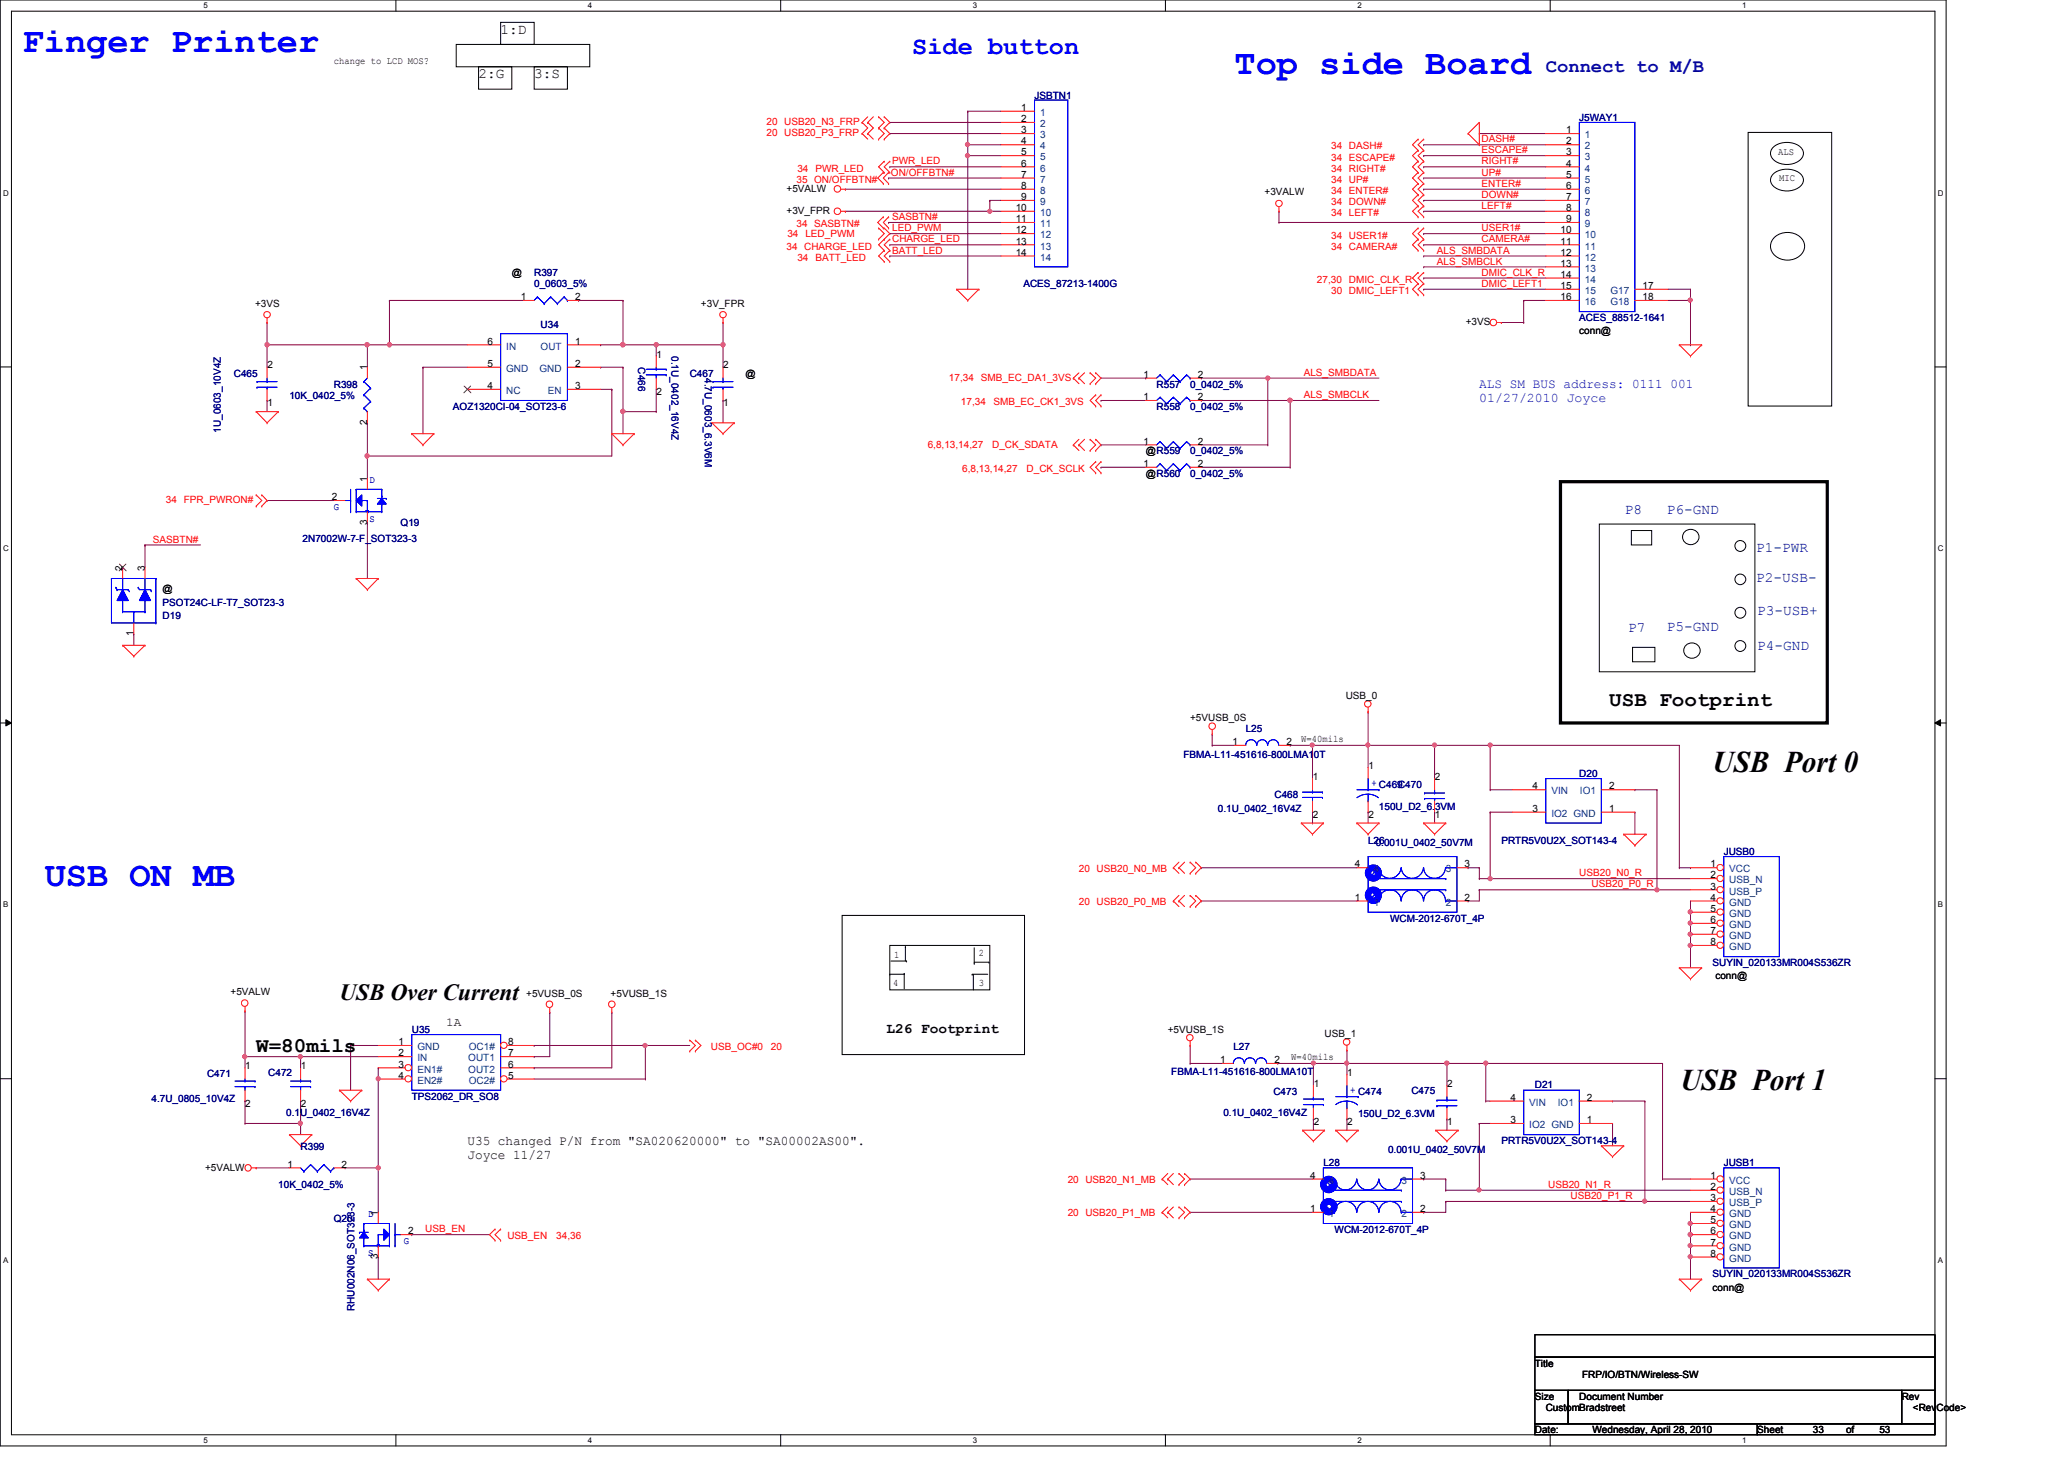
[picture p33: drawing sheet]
<svg xmlns="http://www.w3.org/2000/svg" width="297mm" height="210mm" viewBox="0 0 297 210" stroke-linecap="round" stroke-linejoin="round" font-family="sans-serif">
<defs><g id="words">
<g font-size="5.1" fill="#00f">
<text x="3.3" y="7.5">Finger Printer</text>
<text x="177.7" y="10.7">Top side Board</text>
<text x="6.4" y="127.5">USB ON MB</text>
</g>
<g font-size="4.3">
<text x="246.5" y="111.1">USB Port 0</text>
<text x="241.8" y="156.9">USB Port 1</text>
</g>
<text font-size="3.6" fill="#00f" x="131.3" y="7.8">Side button</text>
<text font-size="3.3" x="48.8" y="143.9">USB Over Current</text>
<g font-size="3">
<text x="231.6" y="101.6">USB Footprint</text>
<text x="36.9" y="151.3">W=80mils</text>
</g>
<text font-size="2.7" fill="#0000a0" x="222.5" y="10.3">Connect to M/B</text>
<g font-size="2.1">
<text x="72" y="4.8">1:D</text>
<text x="68.9" y="11.2">2:G</text>
<text x="76.9" y="11.2">3:S</text>
<text x="127.6" y="148.6">L26 Footprint</text>
</g>
<g font-size="2.1" fill="#000080">
<text x="233.8" y="74">P8</text>
<text x="239.9" y="74">P6-GND</text>
<text x="252.7" y="79.4">P1-PWR</text>
<text x="252.7" y="83.7">P2-USB-</text>
<text x="252.9" y="88.5">P3-USB+</text>
<text x="234.3" y="90.9">P7</text>
<text x="239.9" y="90.8">P5-GND</text>
<text x="252.9" y="93.5">P4-GND</text>
</g>
<g font-size="1.9" fill="#00f">
<text x="212.9" y="55.9">ALS SM BUS address: 0111 001</text>
<text x="212.9" y="57.9">01/27/2010 Joyce</text>
</g>
<g font-size="1.9">
<text x="67.3" y="164.7">U35 changed P/N from &quot;SA020620000&quot; to &quot;SA00002AS00&quot;.</text>
<text x="67.3" y="166.7">Joyce 11/27</text>
</g>
<text font-size="1.7" x="64.2" y="147.7">1A</text>
<g font-size="1.4">
<text x="48" y="9.2">change to LCD MOS?</text>
<text x="147" y="16">1</text>
<text x="147" y="17.6">2</text>
<text x="147" y="19.2">3</text>
<text x="147" y="20.8">4</text>
<text x="147" y="22.4">5</text>
<text x="147" y="24">6</text>
<text x="225.4" y="19.2">1</text>
<text x="225.4" y="20.8">2</text>
<text x="225.4" y="22.4">3</text>
<text x="225.4" y="24">4</text>
<text x="255.9" y="22.3">ALS</text>
<text x="113.2" y="27.6">+5VALW</text>
<text x="147" y="25.6">7</text>
<text x="147" y="27.2">8</text>
<text x="147" y="28.8">9</text>
<text x="182" y="28.1">+3VALW</text>
<text x="225.4" y="25.6">5</text>
<text x="225.4" y="27.2">6</text>
<text x="225.4" y="28.8">7</text>
<text x="256.1" y="26">MIC</text>
<text x="113.2" y="30.8">+3V_FPR</text>
<text x="146.2" y="30.4">10</text>
<text x="146.2" y="32">11</text>
<text x="146.2" y="33.6">12</text>
<text x="146.2" y="35.2">13</text>
<text x="224.6" y="33.6">10</text>
<text x="224.6" y="35.2">11</text>
<text x="225.4" y="30.4">8</text>
<text x="225.4" y="32">9</text>
<text x="73.7" y="39.8">@</text>
<text x="146.2" y="36.8">14</text>
<text x="224.6" y="36.8">12</text>
<text x="224.6" y="38.4">13</text>
<text x="224.6" y="40">14</text>
<text x="224.6" y="41.6">15</text>
<text x="236.4" y="41.6">17</text>
<text x="36.7" y="44.2">+3VS</text>
<text x="75" y="43.2">1</text>
<text x="82.8" y="43.2">2</text>
<text x="100.9" y="44.2">+3V_FPR</text>
<text x="210.9" y="46.8">+3VS</text>
<text x="224.6" y="43.2">16</text>
<text x="236.4" y="43.2">18</text>
<text x="38.5" y="53">2</text>
<text x="52.8" y="53.3" transform="rotate(-90 52.8 53.3)">1</text>
<text x="70.1" y="52.8">5</text>
<text x="70.1" y="49.6">6</text>
<text x="82.8" y="49.6">1</text>
<text x="82.8" y="52.8">2</text>
<text x="94.5" y="51.4">1</text>
<text x="104.1" y="53">2</text>
<text x="227.3" y="48.1">conn@</text>
<text x="38.5" y="58.5">1</text>
<text x="70.1" y="56">4</text>
<text x="82.8" y="56">3</text>
<text x="94.5" y="56.9">2</text>
<text x="104.1" y="58.5">1</text>
<text x="107.3" y="54.2">@</text>
<text x="164.5" y="57.6">1</text>
<text x="164.5" y="54.4">1</text>
<text x="172.4" y="57.6">2</text>
<text x="172.4" y="54.4">2</text>
<text x="52.8" y="61.1" transform="rotate(-90 52.8 61.1)">2</text>
<text x="164.5" y="64">1</text>
<text x="164.9" y="65.4">@R559</text>
<text x="172.4" y="64">2</text>
<text x="47.7" y="72">2</text>
<text x="52.8" y="69.3" transform="rotate(-90 52.8 69.3)">1</text>
<text x="164.5" y="67.2">1</text>
<text x="164.9" y="68.6">@R560</text>
<text x="172.4" y="67.2">2</text>
<text x="52.8" y="75.5" transform="rotate(-90 52.8 75.5)">3</text>
<text x="17.6" y="82.1" transform="rotate(-90 17.6 82.1)">2</text>
<text x="20.8" y="82.1" transform="rotate(-90 20.8 82.1)">3</text>
<text x="23.4" y="85.2">@</text>
<text x="19.2" y="91.5" transform="rotate(-90 19.2 91.5)">1</text>
<text x="193.7" y="100.6">USB_0</text>
<text x="171.3" y="103.8">+5VUSB_0S</text>
<text x="177.4" y="107.2">1</text>
<text x="185.2" y="107.2">2</text>
<text x="187.3" y="106.8">W=40mils</text>
<text x="188.9" y="112.2">1</text>
<text x="196.9" y="110.6">1</text>
<text x="206.5" y="112.2">2</text>
<text x="220.6" y="113.6">4</text>
<text x="231.6" y="113.6">2</text>
<text x="188.9" y="117.7">2</text>
<text x="196.9" y="117.7">2</text>
<text x="206.5" y="117.7">1</text>
<text x="220.6" y="116.8">3</text>
<text x="231.6" y="116.8">1</text>
<text x="195" y="124.8">4</text>
<text x="210.8" y="124.8">3</text>
<text x="246.2" y="124.8">1</text>
<text x="195" y="129.6">1</text>
<text x="210.8" y="129.6">2</text>
<text x="246.2" y="126.4">2</text>
<text x="246.2" y="128">3</text>
<text x="246.2" y="129.6">4</text>
<text x="246.2" y="131.2">5</text>
<text x="128.7" y="137.8">1</text>
<text x="140.9" y="137.5">2</text>
<text x="246.2" y="132.8">6</text>
<text x="246.2" y="134.4">7</text>
<text x="246.2" y="136">8</text>
<text x="33.2" y="143.1">+5VALW</text>
<text x="75.7" y="143.5">+5VUSB_0S</text>
<text x="87.9" y="143.5">+5VUSB_1S</text>
<text x="128.6" y="141.9">4</text>
<text x="140.9" y="141.9">3</text>
<text x="246.9" y="140.9">conn@</text>
<text x="168.1" y="148.6">+5VUSB_1S</text>
<text x="190.6" y="149.2">USB_1</text>
<text x="35.3" y="153.8">1</text>
<text x="43.3" y="153.8">1</text>
<text x="57.4" y="150.4">1</text>
<text x="57.4" y="152">2</text>
<text x="57.4" y="153.6">3</text>
<text x="57.4" y="155.2">4</text>
<text x="73.1" y="150.4">8</text>
<text x="73.1" y="152">7</text>
<text x="73.1" y="153.6">6</text>
<text x="73.1" y="155.2">5</text>
<text x="175.6" y="153">1</text>
<text x="183.4" y="153">2</text>
<text x="185.8" y="152.6">W=40mils</text>
<text x="193.9" y="154.8">1</text>
<text x="35.3" y="159.3">2</text>
<text x="43.3" y="159.3">2</text>
<text x="189.1" y="156.4">1</text>
<text x="189.1" y="161.8">2</text>
<text x="193.9" y="161.8">2</text>
<text x="208.3" y="161.8">1</text>
<text x="208.3" y="156.4">2</text>
<text x="217.4" y="161.6">3</text>
<text x="217.4" y="158.4">4</text>
<text x="228.4" y="161.6">1</text>
<text x="228.4" y="158.4">2</text>
<text x="41.4" y="168">1</text>
<text x="49.1" y="168">2</text>
<text x="29.5" y="168.4">+5VALW</text>
<text x="188.5" y="169.6">4</text>
<text x="204.4" y="169.6">3</text>
<text x="246.2" y="169.6">1</text>
<text x="246.2" y="171.2">2</text>
<text x="246.2" y="172.8">3</text>
<text x="54.4" y="174.9" transform="rotate(-90 54.4 174.9)">1</text>
<text x="58.8" y="177.6">2</text>
<text x="188.5" y="174.4">1</text>
<text x="204.4" y="174.4">2</text>
<text x="246.2" y="174.4">4</text>
<text x="246.2" y="176">5</text>
<text x="246.2" y="177.6">6</text>
<text x="246.2" y="179.2">7</text>
<text x="54.4" y="181.1" transform="rotate(-90 54.4 181.1)">3</text>
<text x="246.2" y="180.8">8</text>
<text x="246.5" y="185.7">conn@</text>
<text x="220.9" y="196.6">Title</text>
<text x="220.9" y="201.4">Size</text>
<text x="222.5" y="203">CustomBradstreet</text>
<text x="227.3" y="201.4">Document Number</text>
<text x="227.7" y="198.2">FRP/IO/BTN/Wireless-SW</text>
<text x="273.7" y="201.4">Rev</text>
<text x="275.3" y="203">&lt;RevCode&gt;</text>
<text x="220.9" y="206.2">Date:</text>
<text x="229.2" y="206.2">Wednesday, April 28, 2010</text>
<text x="252.9" y="206.2">Sheet</text>
<text x="260.9" y="206.2">33</text>
<text x="265.7" y="206.2">of</text>
<text x="270.5" y="206.2">53</text>
</g>
<g font-size="1.4" fill="#f00">
<text x="110.3" y="18">20 USB20_N3_FRP</text>
<text x="110.3" y="19.6">20 USB20_P3_FRP</text>
<text x="128.4" y="23.7">PWR_LED</text>
<text x="191.6" y="21.5">34 DASH#</text>
<text x="191.6" y="23.1">34 ESCAPE#</text>
<text x="213.2" y="20.5">DASH#</text>
<text x="213.2" y="22.1">ESCAPE#</text>
<text x="213.2" y="23.7">RIGHT#</text>
<text x="114.6" y="26.3">35 ON/OFFBTN#</text>
<text x="114.8" y="24.7">34 PWR_LED</text>
<text x="128.2" y="25.3">ON/OFFBTN#</text>
<text x="191.6" y="24.7">34 RIGHT#</text>
<text x="191.6" y="26.3">34 UP#</text>
<text x="191.6" y="27.9">34 ENTER#</text>
<text x="191.6" y="29.5">34 DOWN#</text>
<text x="213.2" y="25.3">UP#</text>
<text x="213.2" y="26.9">ENTER#</text>
<text x="213.2" y="28.5">DOWN#</text>
<text x="113.2" y="35.9">34 CHARGE_LED</text>
<text x="113.3" y="34.2">34 LED_PWM</text>
<text x="114.6" y="32.7">34 SASBTN#</text>
<text x="128.4" y="34.9">CHARGE_LED</text>
<text x="128.4" y="33.3">LED_PWM</text>
<text x="128.4" y="31.7">SASBTN#</text>
<text x="191.6" y="31.1">34 LEFT#</text>
<text x="191.6" y="34.3">34 USER1#</text>
<text x="191.6" y="35.9">34 CAMERA#</text>
<text x="213.2" y="30.1">LEFT#</text>
<text x="213.2" y="33.3">USER1#</text>
<text x="213.2" y="34.9">CAMERA#</text>
<text x="114.8" y="37.5">34 BATT_LED</text>
<text x="128.4" y="36.5">BATT_LED</text>
<text x="189.5" y="40.7">27,30</text>
<text x="194.1" y="40.7">DMIC_CLK_R</text>
<text x="206.8" y="36.5">ALS_SMBDATA</text>
<text x="206.8" y="38.1">ALS_SMBCLK</text>
<text x="213.2" y="39.7">DMIC_CLK_R</text>
<text x="213.2" y="41.3">DMIC_LEFT1</text>
<text x="191.6" y="42.3">30 DMIC_LEFT1</text>
<text x="136.6" y="54.8">17,34</text>
<text x="138.3" y="58.3">17,34</text>
<text x="141.2" y="54.8">SMB_EC_DA1_3VS</text>
<text x="143" y="58.3">SMB_EC_CK1_3VS</text>
<text x="187.6" y="54.1">ALS_SMBDATA</text>
<text x="187.6" y="57.3">ALS_SMBCLK</text>
<text x="133.5" y="64.4">6,8,13,14,27</text>
<text x="142.8" y="64.4">D_CK_SDATA</text>
<text x="138.5" y="67.9">6,8,13,14,27</text>
<text x="147.7" y="67.9">D_CK_SCLK</text>
<text x="23.9" y="72.4">34 FPR_PWRON#</text>
<text x="22" y="78.1">SASBTN#</text>
<text x="155.3" y="125.4">20 USB20_N0_MB</text>
<text x="155.3" y="130.2">20 USB20_P0_MB</text>
<text x="227.3" y="126.1">USB20_N0_R</text>
<text x="229.1" y="127.7">USB20_P0_R</text>
<text x="102.3" y="151.1">USB_OC#0</text>
<text x="111" y="151.1">20</text>
<text x="153.7" y="170.2">20 USB20_N1_MB</text>
<text x="222.8" y="170.9">USB20_N1_R</text>
<text x="226" y="172.5">USB20_P1_R</text>
<text x="61.2" y="177.3">USB_EN</text>
<text x="73" y="178.2">USB_EN</text>
<text x="80" y="178.2">34,36</text>
<text x="153.7" y="175">20 USB20_P1_MB</text>
</g>
<g font-size="1.4" fill="#000080">
<text x="148.9" y="14.2">JSBTN1</text>
<text x="227.3" y="17.4">J5WAY1</text>
<text x="76.9" y="39.8">R397</text>
<text x="76.9" y="41.4">0_0603_5%</text>
<text x="147.3" y="41.4">ACES_87213-1400G</text>
<text x="77.8" y="47.1">U34</text>
<text x="227.3" y="46.2">ACES_88512-1641</text>
<text x="91.8" y="52.8" transform="rotate(90 91.8 52.8)">C466</text>
<text x="96.6" y="51.2" transform="rotate(90 96.6 51.2)">0.1U_0402_16V4Z</text>
<text x="33.7" y="54.2">C465</text>
<text x="41.7" y="57.4">10K_0402_5%</text>
<text x="48" y="55.8">R398</text>
<text x="65.2" y="59">AOZ1320CI-04_SOT23-6</text>
<text x="99.3" y="54.2">C467</text>
<text x="101.4" y="54.4" transform="rotate(90 101.4 54.4)">4.7U_0603_6.3V6M</text>
<text x="166.5" y="59">R558</text>
<text x="166.5" y="55.8">R557</text>
<text x="171.3" y="59">0_0402_5%</text>
<text x="171.3" y="55.8">0_0402_5%</text>
<text x="31.8" y="62.3" transform="rotate(-90 31.8 62.3)">1U_0603_10V4Z</text>
<text x="171.3" y="65.4">0_0402_5%</text>
<text x="171.3" y="68.6">0_0402_5%</text>
<text x="57.7" y="75.6">Q19</text>
<text x="43.6" y="78">2N7002W-7-F_SOT323-3</text>
<text x="23.4" y="89.1">D19</text>
<text x="23.4" y="87.1">PSOT24C-LF-T7_SOT23-3</text>
<text x="179.3" y="105.4">L25</text>
<text x="170.3" y="109.1">FBMA-L11-451616-800LMA10T</text>
<text x="201.2" y="113.4">C470</text>
<text x="227.3" y="111.8">D20</text>
<text x="175.3" y="116.9">0.1U_0402_16V4Z</text>
<text x="183.4" y="114.8">C468</text>
<text x="198.5" y="116.6">150U_D2_6.3VM</text>
<text x="196.9" y="121.4">L26</text>
<text x="198" y="121.7">0.001U_0402_50V7M</text>
<text x="216.1" y="121.4">PRTR5V0U2X_SOT143-4</text>
<text x="248.1" y="123">JUSB0</text>
<text x="200.1" y="132.6">WCM-2012-670T_4P</text>
<text x="246.5" y="139">SUYIN_020133MR004S536ZR</text>
<text x="59.3" y="148.6">U35</text>
<text x="29.8" y="155">C471</text>
<text x="38.6" y="154.8">C472</text>
<text x="168.6" y="154.6">FBMA-L11-451616-800LMA10T</text>
<text x="177.5" y="151.1">L27</text>
<text x="21.8" y="158.5">4.7U_0805_10V4Z</text>
<text x="41.2" y="160.6">0.1U_0402_16V4Z</text>
<text x="59.3" y="158.2">TPS2062_DR_SO8</text>
<text x="176.1" y="160.6">0.1U_0402_16V4Z</text>
<text x="183.3" y="157.5">C473</text>
<text x="195.4" y="160.7">150U_D2_6.3VM</text>
<text x="203.1" y="157.4">C475</text>
<text x="220.9" y="156.6">D21</text>
<text x="43.3" y="165.4">R399</text>
<text x="190.5" y="167.8">L28</text>
<text x="199.8" y="165.9">0.001U_0402_50V7M</text>
<text x="216.1" y="164.6">PRTR5V0U2X_SOT143-4</text>
<text x="248.1" y="167.8">JUSB1</text>
<text x="40" y="171">10K_0402_5%</text>
<text x="48" y="175.8">Q20</text>
<text x="192.1" y="177.4">WCM-2012-670T_4P</text>
<text x="246.5" y="183.8">SUYIN_020133MR004S536ZR</text>
<text x="51" y="188.7" transform="rotate(-90 51 188.7)">RHU002N06_SOT323-3</text>
</g>
<g font-size="1.4" fill="#004080">
<text x="149.7" y="16.7">1</text>
<text x="149.7" y="18.3">2</text>
<text x="149.7" y="19.9">3</text>
<text x="149.7" y="21.5">4</text>
<text x="149.7" y="23.1">5</text>
<text x="228.1" y="19.9">1</text>
<text x="228.1" y="21.5">2</text>
<text x="228.1" y="23.1">3</text>
<text x="149.7" y="24.7">6</text>
<text x="149.7" y="26.3">7</text>
<text x="149.7" y="27.9">8</text>
<text x="149.7" y="29.5">9</text>
<text x="228.1" y="24.7">4</text>
<text x="228.1" y="26.3">5</text>
<text x="228.1" y="27.9">6</text>
<text x="228.1" y="29.5">7</text>
<text x="149.7" y="31.1">10</text>
<text x="149.7" y="32.7">11</text>
<text x="149.7" y="34.3">12</text>
<text x="149.7" y="35.9">13</text>
<text x="228.1" y="31.1">8</text>
<text x="228.1" y="32.7">9</text>
<text x="228.1" y="34.3">10</text>
<text x="228.1" y="35.9">11</text>
<text x="149.7" y="37.5">14</text>
<text x="228.1" y="37.5">12</text>
<text x="228.1" y="39.1">13</text>
<text x="228.1" y="40.7">14</text>
<text x="228.1" y="42.3">15</text>
<text x="228.1" y="43.9">16</text>
<text x="231.8" y="42.3">G17</text>
<text x="231.8" y="43.9">G18</text>
<text x="72.9" y="53.5">GND</text>
<text x="72.9" y="50.3">IN</text>
<text x="77.6" y="53.5">GND</text>
<text x="77.8" y="50.3">OUT</text>
<text x="72.9" y="56.7">NC</text>
<text x="78.8" y="56.7">EN</text>
<text x="223.3" y="117.5">IO2 GND</text>
<text x="223.3" y="114.3">VIN</text>
<text x="227.4" y="114.3">IO1</text>
<text x="197.7" y="125.5">4</text>
<text x="208.1" y="125.5">3</text>
<text x="248.9" y="125.5">VCC</text>
<text x="197.7" y="130.3">1</text>
<text x="208.1" y="130.3">2</text>
<text x="248.9" y="127.1">USB_N</text>
<text x="248.9" y="128.7">USB_P</text>
<text x="248.9" y="130.3">GND</text>
<text x="248.9" y="131.9">GND</text>
<text x="248.9" y="133.5">GND</text>
<text x="248.9" y="135.1">GND</text>
<text x="248.9" y="136.7">GND</text>
<text x="60.1" y="151.1">GND</text>
<text x="60.1" y="152.7">IN</text>
<text x="60.1" y="154.3">EN1#</text>
<text x="60.1" y="155.9">EN2#</text>
<text x="67.4" y="152.7">OUT1</text>
<text x="67.4" y="154.3">OUT2</text>
<text x="67.5" y="151.1">OC1#</text>
<text x="67.5" y="155.9">OC2#</text>
<text x="220.1" y="159.1">VIN</text>
<text x="224.2" y="159.1">IO1</text>
<text x="220.1" y="162.3">IO2 GND</text>
<text x="191.3" y="170.3">4</text>
<text x="201.7" y="170.3">3</text>
<text x="248.9" y="170.3">VCC</text>
<text x="248.9" y="171.9">USB_N</text>
<text x="248.9" y="173.5">USB_P</text>
<text x="191.3" y="175.1">1</text>
<text x="201.7" y="175.1">2</text>
<text x="248.9" y="175.1">GND</text>
<text x="248.9" y="176.7">GND</text>
<text x="248.9" y="178.3">GND</text>
<text x="248.9" y="179.9">GND</text>
<text x="248.9" y="181.5">GND</text>
</g>
<g font-size="1.4" fill="#00f">
<text x="53.2" y="69.5">D</text>
<text x="48" y="73.4">G</text>
<text x="53.2" y="75.1">S</text>
<text x="197.4" y="113">+ C469</text>
<text x="194.3" y="157.2">+ C474</text>
<text x="53" y="175.1">D</text>
<text x="58.1" y="179">G</text>
<text x="53" y="180.7">S</text>
</g>
<g font-size="1.1">
<text x="29.3" y="1.1">5</text>
<text x="84.6" y="1.1">4</text>
<text x="140" y="1.1">3</text>
<text x="195.4" y="1.1">2</text>
<text x="250.7" y="1.1">1</text>
<text x=".5" y="28.2">D</text>
<text x="278.9" y="28.2">D</text>
<text x=".5" y="79.3">C</text>
<text x="278.9" y="79.3">C</text>
<text x=".5" y="130.6">B</text>
<text x="278.9" y="130.6">B</text>
<text x=".5" y="181.7">A</text>
<text x="278.9" y="181.7">A</text>
<text x="29.3" y="207.6">5</text>
<text x="84.6" y="207.6">4</text>
<text x="140" y="207.6">3</text>
<text x="195.4" y="207.6">2</text>
<text x="250.7" y="207.6">1</text>
</g>
</g></defs>
<path d="M0 0h280.1v208h-280.1zM1.6 1.6h276.9v204.8h-276.9z" fill="none" stroke="#000" stroke-width=".14"/>
<g fill="#fff">
<path d="M29.3 .2h.6v1.2h-.6z"/>
<path d="M29.3 206.6h.6v1.2h-.6z"/>
</g>
<path d="M57 0v1.6M57 206.4v1.6" fill="none" stroke="#000" stroke-width=".14"/>
<g fill="#fff">
<path d="M84.6 .2h.6v1.2h-.6z"/>
<path d="M84.6 206.6h.6v1.2h-.6z"/>
</g>
<path d="M112.3 0v1.6M112.3 206.4v1.6" fill="none" stroke="#000" stroke-width=".14"/>
<g fill="#fff">
<path d="M140 .2h.6v1.2h-.6z"/>
<path d="M140 206.6h.6v1.2h-.6z"/>
</g>
<path d="M167.7 0v1.6M167.7 206.4v1.6" fill="none" stroke="#000" stroke-width=".14"/>
<g fill="#fff">
<path d="M195.4 .2h.6v1.2h-.6z"/>
<path d="M195.4 206.6h.6v1.2h-.6z"/>
</g>
<path d="M223.1 0v1.6M223.1 206.4v1.6" fill="none" stroke="#000" stroke-width=".14"/>
<g fill="#fff">
<path d="M250.7 .2h.6v1.2h-.6z"/>
<path d="M250.7 206.6h.6v1.2h-.6z"/>
<path d="M.5 27.2h.7v1.2h-.7z"/>
<path d="M278.9 27.2h.8v1.2h-.8z"/>
<path d="M.5 78.4h.7v1.1h-.7z"/>
<path d="M278.9 78.4h.8v1.1h-.8z"/>
</g>
<path d="M0 52.8h1.6M278.5 52.8h1.6" fill="none" stroke="#000" stroke-width=".14"/>
<g fill="#fff">
<path d="M.5 129.6h.7v1.2h-.7z"/>
<path d="M278.9 129.6h.7v1.2h-.7z"/>
</g>
<path d="M0 104h1.6M.8 103.5l.8 .5-.8 .4zM278.5 104l.8-.5v.9zM278.5 104h1.6" fill="none" stroke="#000" stroke-width=".14"/>
<path d="M.8 103.5l.8 .5-.8 .4zM278.5 104l.8-.5v.9z" fill="#000"/>
<g fill="#fff">
<path d="M.5 180.8h.7v1.1h-.7z"/>
<path d="M278.9 180.8h.7v1.1h-.7z"/>
</g>
<path d="M0 155.2h1.6M278.5 155.2h1.6" fill="none" stroke="#000" stroke-width=".14"/>
<g fill="none" stroke="#800040" stroke-width=".14">
<path d="M174.5 107.2h.1M174.5 107.2h3.2M185.7 107.2h.1M185.7 107.2h3.2M196.9 116.8h.1M196.9 102.4h.1M196.9 102.4v4.8M196.9 116.8v1.6M206.5 116.8h.1M206.5 116.8v1.6M235.3 116.8h.1M235.3 116.8v3.2"/>
<path d="M211.3 129.6h.1M211.3 129.6h1.6M212.9 124.8h.1M212.9 124.8v1.6M88 145.6h.1M88 145.6v8M193.8 153h.1M193.8 153h14.4M239.3 153h.1M239.3 153v16.6M204.9 169.6h.1M204.9 174.4h.1"/>
<path d="M204.9 169.6h3.2M208.1 169.6h.1M208.1 172.8h.1M208.1 169.6v1.6M208.1 172.8v1.6h-3.2M208.1 172.8h28.6M239.3 169.6h.1M239.3 169.6h4"/>
</g>
<circle cx="208.2" cy="152.9" r=".31" fill="#f0f"/>
<circle cx="208.2" cy="152.9" r=".31" fill="none" stroke="#f0f" stroke-width=".14"/>
<circle cx="193.8" cy="152.9" r=".3" fill="#f0f"/>
<circle cx="193.8" cy="152.9" r=".3" fill="none" stroke="#f0f" stroke-width=".14"/>
<path d="M189 153h.1M189 153h4.8M193.8 153h.1M193.8 153v1.6" fill="none" stroke="#800040" stroke-width=".14"/>
<circle cx="189" cy="152.9" r=".3" fill="#f0f"/>
<circle cx="189" cy="152.9" r=".3" fill="none" stroke="#f0f" stroke-width=".14"/>
<g fill="none" stroke="#800040" stroke-width=".14">
<path d="M183.9 153h.1M183.9 153h5.1M189 153h.1M189 153v3.2M208.2 153h.1M208.2 153v3.2M213.8 158.4h.1M213.8 153h.1M213.8 158.4h.7M213.8 153h25.5M189 161h.1M189 161v1.6"/>
<path d="M193.8 161h.1M193.8 161v1.6M208.2 161h.1M208.2 161v1.6"/>
</g>
<circle cx="213.8" cy="152.9" r=".3" fill="#f0f"/>
<circle cx="213.8" cy="152.9" r=".3" fill="none" stroke="#f0f" stroke-width=".14"/>
<path d="M208.2 153h.1M208.2 153h5.6M213.8 153h.1M213.8 153v5.4M236.7 158.4h.1M236.7 158.4v14.4" fill="none" stroke="#800040" stroke-width=".14"/>
<circle cx="236.7" cy="172.8" r=".3" fill="#f0f"/>
<circle cx="236.7" cy="172.8" r=".3" fill="none" stroke="#f0f" stroke-width=".14"/>
<path d="M212.9 171.2h.1M212.9 171.2h30.4M236.7 172.8h.1M236.7 172.8h6.6" fill="none" stroke="#800040" stroke-width=".14"/>
<circle cx="212.8" cy="171.2" r=".3" fill="#f0f"/>
<circle cx="212.8" cy="171.2" r=".3" fill="none" stroke="#f0f" stroke-width=".14"/>
<g fill="none" stroke="#800040" stroke-width=".14">
<path d="M188.9 107.2h.1M188.9 107.2v4.8M188.9 107.2h8M211.3 124.8h.1M211.3 124.8h1.6M238.5 128h.1M238.5 128h4.8M171.3 153h.1M171.3 153h4.6M193.8 151.1h.1M193.8 151.1v1.9M171.3 169.6h.1"/>
<path d="M171.3 169.6h17.6"/>
</g>
<circle cx="188.8" cy="107.2" r=".3" fill="#f0f"/>
<circle cx="188.8" cy="107.2" r=".3" fill="none" stroke="#f0f" stroke-width=".14"/>
<path d="M214.5 113.6h.1M214.5 113.6h3.2M212.9 128h.1M212.9 128v1.6M214.5 126.4h.1M214.5 126.4h28.8" fill="none" stroke="#800040" stroke-width=".14"/>
<circle cx="214.5" cy="126.4" r=".3" fill="#f0f"/>
<circle cx="214.5" cy="126.4" r=".3" fill="none" stroke="#f0f" stroke-width=".14"/>
<path d="M243.3 180.8h.1M243.3 180.8v3.2" fill="none" stroke="#800040" stroke-width=".14"/>
<circle cx="243.2" cy="180.8" r=".3" fill="#f0f"/>
<circle cx="243.2" cy="180.8" r=".3" fill="none" stroke="#f0f" stroke-width=".14"/>
<path d="M238.5 113.6h.1M238.5 113.6v14.4M243.3 129.6h.1M243.3 129.6v1.6" fill="none" stroke="#800040" stroke-width=".14"/>
<circle cx="238.5" cy="128" r=".3" fill="#f0f"/>
<circle cx="238.5" cy="128" r=".3" fill="none" stroke="#f0f" stroke-width=".14"/>
<path d="M243.3 176h.1M243.3 176v1.6" fill="none" stroke="#800040" stroke-width=".14"/>
<circle cx="243.2" cy="176" r=".3" fill="#f0f"/>
<circle cx="243.2" cy="176" r=".3" fill="none" stroke="#f0f" stroke-width=".14"/>
<path d="M214.5 107.2h.1M214.5 107.2h27.2M212.9 128h.1M212.9 128h25.6" fill="none" stroke="#800040" stroke-width=".14"/>
<circle cx="214.5" cy="107.2" r=".3" fill="#f0f"/>
<circle cx="214.5" cy="107.2" r=".3" fill="none" stroke="#f0f" stroke-width=".14"/>
<g fill="none" stroke="#800040" stroke-width=".14">
<path d="M43.3 152h.1M43.3 152v1.6M76.9 153.6h.1M76.9 153.6h11.1M92.9 150.4h.1M92.9 150.4h6.4M36.9 168h.1M36.9 168h4.8M49.7 168h.1M49.7 168h4.7M59.3 177.6h.1M59.3 177.6h11.1"/>
<path d="M54.4 180.8h.1M54.4 180.8v3.2"/>
</g>
<circle cx="92.8" cy="150.4" r=".3" fill="#f0f"/>
<circle cx="92.8" cy="150.4" r=".3" fill="none" stroke="#f0f" stroke-width=".14"/>
<path d="M174.5 105.6h.1M174.5 105.6v1.6M54.4 153.6h.1M54.4 155.2h.1M54.4 153.6v14.4M76.9 152h.1M76.9 152h2.2" fill="none" stroke="#800040" stroke-width=".14"/>
<circle cx="54.4" cy="155.2" r=".3" fill="#f0f"/>
<circle cx="54.4" cy="155.2" r=".3" fill="none" stroke="#f0f" stroke-width=".14"/>
<path d="M50.5 150.4h.1M50.5 150.4h3.9M43.3 161.6h.1M43.3 161.6v1.6" fill="none" stroke="#800040" stroke-width=".14"/>
<circle cx="43.2" cy="161.6" r=".31" fill="#f0f"/>
<circle cx="43.2" cy="161.6" r=".31" fill="none" stroke="#f0f" stroke-width=".14"/>
<path d="M243.3 134.4h.1M243.3 134.4v1.6" fill="none" stroke="#800040" stroke-width=".14"/>
<circle cx="243.2" cy="134.4" r=".3" fill="#f0f"/>
<circle cx="243.2" cy="134.4" r=".3" fill="none" stroke="#f0f" stroke-width=".14"/>
<path d="M79.1 145.6h.1M79.1 145.6v6.4M171.3 150.4h.1M171.3 150.4v2.6M54.4 168h.1M54.4 168v6.4" fill="none" stroke="#800040" stroke-width=".14"/>
<circle cx="54.4" cy="168" r=".3" fill="#f0f"/>
<circle cx="54.4" cy="168" r=".3" fill="none" stroke="#f0f" stroke-width=".14"/>
<path d="M188.9 118.4h.1M188.9 116.8v1.6M172.9 124.8h.1M172.9 129.6h.1M172.9 124.8h22.4M172.9 129.6h22.4M35.3 145.5h.1M35.3 152h.1M35.3 145.5v6.5M35.3 152h8M171.3 174.4h.1M171.3 174.4h17.6" fill="none" stroke="#800040" stroke-width=".14"/>
<circle cx="43.2" cy="152" r=".3" fill="#f0f"/>
<circle cx="43.2" cy="152" r=".3" fill="none" stroke="#f0f" stroke-width=".14"/>
<circle cx="35.2" cy="152" r=".3" fill="#f0f"/>
<circle cx="35.2" cy="152" r=".3" fill="none" stroke="#f0f" stroke-width=".14"/>
<path d="M243.3 131.2h.1M243.3 131.2v1.6M43.3 158.4h.1M43.3 158.4v3.2" fill="none" stroke="#800040" stroke-width=".14"/>
<circle cx="243.2" cy="131.2" r=".3" fill="#f0f"/>
<circle cx="243.2" cy="131.2" r=".3" fill="none" stroke="#f0f" stroke-width=".14"/>
<path d="M243.3 177.6h.1M243.3 177.6v1.6" fill="none" stroke="#800040" stroke-width=".14"/>
<circle cx="243.2" cy="177.6" r=".31" fill="#f0f"/>
<circle cx="243.2" cy="177.6" r=".31" fill="none" stroke="#f0f" stroke-width=".14"/>
<path d="M43.3 152h.1M43.3 152h11.1M35.3 161.6h.1M35.3 161.6h8M243.3 179.2h.1M243.3 179.2v1.6" fill="none" stroke="#800040" stroke-width=".14"/>
<circle cx="243.2" cy="179.2" r=".3" fill="#f0f"/>
<circle cx="243.2" cy="179.2" r=".3" fill="none" stroke="#f0f" stroke-width=".14"/>
<path d="M243.3 136h.1M243.3 136v3.2M35.3 152h.1M35.3 152v1.6M50.5 150.4h.1M50.5 150.4v6.4" fill="none" stroke="#800040" stroke-width=".14"/>
<circle cx="243.2" cy="136" r=".3" fill="#f0f"/>
<circle cx="243.2" cy="136" r=".3" fill="none" stroke="#f0f" stroke-width=".14"/>
<path d="M243.3 132.8h.1M243.3 132.8v1.6M35.3 158.4h.1M35.3 158.4v3.2" fill="none" stroke="#800040" stroke-width=".14"/>
<circle cx="243.2" cy="132.8" r=".3" fill="#f0f"/>
<circle cx="243.2" cy="132.8" r=".3" fill="none" stroke="#f0f" stroke-width=".14"/>
<g fill="none" stroke="#800040" stroke-width=".14">
<path d="M212.9 19.2h.1M212.9 19.2h9.6M184.1 32h.1M184.1 30.4h.1M184.1 32h38.4M184.1 30.4v1.6M204.9 20.8h.1M204.9 22.4h.1M204.9 24h.1M204.9 25.6h.1M204.9 27.2h.1M204.9 28.8h.1"/>
<path d="M204.9 30.4h.1M204.9 33.6h.1M204.9 35.2h.1M204.9 36.8h.1M204.9 38.4h.1M204.9 20.8h17.6M204.9 22.4h17.6M204.9 24h17.6M204.9 25.6h17.6M204.9 27.2h17.6M204.9 28.8h17.6M204.9 30.4h17.6"/>
<path d="M204.9 33.6h17.6M204.9 35.2h17.6M204.9 36.8h17.6M204.9 38.4h17.6M204.9 40h.1M204.9 41.6h.1M204.9 40h17.6M204.9 41.6h17.6M216.1 46.4h.1M216.1 46.4h3.2M219.3 43.2h.1M219.3 46.4h.1"/>
<path d="M219.3 43.2h3.2M219.3 43.2v3.2M240.1 41.6h3.2M243.3 41.6h.1M243.3 43.2h.1M243.3 41.6v1.6M243.3 174.4h.1M243.3 174.4v1.6"/>
</g>
<circle cx="243.2" cy="43.2" r=".3" fill="#f0f"/>
<circle cx="243.2" cy="43.2" r=".3" fill="none" stroke="#f0f" stroke-width=".14"/>
<g fill="none" stroke="#800040" stroke-width=".14">
<path d="M60.9 52.8h.1M60.9 52.8h6.4M89.7 59.2h.1M89.7 59.2v3.2M240.1 43.2h3.2M243.3 43.2h.1M243.3 49.6h.1M243.3 43.2v6.4M20.9 78.4h.1M20.9 78.4v3.2M20.9 78.4h8M38.4 72h.1"/>
<path d="M38.4 72h9.6M52.9 75.2h.1M52.9 75.2v8M19.3 91.2h.1M19.3 91.2v1.6"/>
</g>
<circle cx="89.6" cy="59.2" r=".31" fill="#f0f"/>
<circle cx="89.6" cy="59.2" r=".31" fill="none" stroke="#f0f" stroke-width=".14"/>
<path d="M38.4 46.4h.1M38.4 49.6h.1M38.4 46.4v3.2M38.4 49.6h14.5M52.9 49.6h.1M52.9 49.6v3.2M56 49.6h.1M56 49.6h11.3M60.9 52.8h.1M60.9 52.8v9.6" fill="none" stroke="#800040" stroke-width=".14"/>
<circle cx="38.4" cy="49.6" r=".31" fill="#f0f"/>
<circle cx="38.4" cy="49.6" r=".31" fill="none" stroke="#f0f" stroke-width=".14"/>
<path d="M52.9 65.6h.1M52.9 65.6v3.2" fill="none" stroke="#800040" stroke-width=".14"/>
<circle cx="52.8" cy="65.6" r=".31" fill="#f0f"/>
<circle cx="52.8" cy="65.6" r=".31" fill="none" stroke="#f0f" stroke-width=".14"/>
<path d="M104.1 49.6h.1M104.1 49.6v3.2M52.9 65.6h.1M52.9 60.8h.1M52.9 65.6h35.1M52.9 60.8v4.8" fill="none" stroke="#800040" stroke-width=".14"/>
<circle cx="104" cy="49.6" r=".31" fill="#f0f"/>
<circle cx="104" cy="49.6" r=".31" fill="none" stroke="#f0f" stroke-width=".14"/>
<path d="M56 43.2h.1M56 43.2h19.3M83.3 43.2h.1M83.3 43.2h6.4M89.7 43.2h.1M89.7 43.2v6.4" fill="none" stroke="#800040" stroke-width=".14"/>
<circle cx="89.6" cy="49.6" r=".32" fill="#f0f"/>
<circle cx="89.6" cy="49.6" r=".32" fill="none" stroke="#f0f" stroke-width=".14"/>
<path d="M56 43.2h.1M56 43.2v6.4" fill="none" stroke="#800040" stroke-width=".14"/>
<circle cx="56" cy="49.6" r=".31" fill="#f0f"/>
<circle cx="56" cy="49.6" r=".31" fill="none" stroke="#f0f" stroke-width=".14"/>
<path d="M52.9 49.6h.1M52.9 49.6h3.1" fill="none" stroke="#800040" stroke-width=".14"/>
<circle cx="52.8" cy="49.6" r=".31" fill="#f0f"/>
<circle cx="52.8" cy="49.6" r=".31" fill="none" stroke="#f0f" stroke-width=".14"/>
<g fill="none" stroke="#800040" stroke-width=".14">
<path d="M38.4 49.6h.1M38.4 57.6h.1M38.4 49.6v3.2M38.4 57.6v1.6M86.4 49.6h.1M86.4 49.6h3.3M86.4 56h1.6M88 56h.1M89.7 59.2h.1M89.7 52.8h.1M89.7 59.2h4.7M89.7 52.8v6.4"/>
<path d="M94.4 59.2h.1M94.4 49.6h.1M94.4 49.6h9.7M94.4 56v3.2M104.1 57.6h.1M104.1 57.6v3.2"/>
</g>
<circle cx="94.4" cy="49.6" r=".31" fill="#f0f"/>
<circle cx="94.4" cy="49.6" r=".31" fill="none" stroke="#f0f" stroke-width=".14"/>
<g fill="none" stroke="#800040" stroke-width=".14">
<path d="M127.9 32h.1M127.9 32h16.2M128.1 36.8h.1M128.1 35.2h.1M128.1 33.6h.1M128.1 36.8h16M128.1 35.2h16M128.1 33.6h16M142.4 30.4h.1M142.4 30.4h1.7M89.7 49.6h.1M89.7 49.6h4.7"/>
<path d="M94.4 49.6h.1M94.4 49.6v1.6M104.1 46.4h.1M104.1 46.4v3.2"/>
</g>
<circle cx="142.4" cy="30.4" r=".3" fill="#f0f"/>
<circle cx="142.4" cy="30.4" r=".3" fill="none" stroke="#f0f" stroke-width=".14"/>
<g fill="none" stroke="#800040" stroke-width=".14">
<path d="M128.1 17.6h.1M128.1 17.6h16M139.3 16h.1M139.3 16h4.8M139.3 16v4.8M121.7 27.2h.1M121.7 27.2h22.4M127.9 25.6h.1M127.9 25.6h16.2M128.1 24h.1M128.1 24h16M139.3 20.8h.1"/>
<path d="M139.3 20.8h4.8"/>
</g>
<circle cx="139.2" cy="20.8" r=".3" fill="#f0f"/>
<circle cx="139.2" cy="20.8" r=".3" fill="none" stroke="#f0f" stroke-width=".14"/>
<path d="M139.3 20.8h.1M139.3 22.4h.1M139.3 20.8v1.6M139.3 22.4h4.8" fill="none" stroke="#800040" stroke-width=".14"/>
<circle cx="139.2" cy="22.4" r=".3" fill="#f0f"/>
<circle cx="139.2" cy="22.4" r=".3" fill="none" stroke="#f0f" stroke-width=".14"/>
<g fill="none" stroke="#800040" stroke-width=".14">
<path d="M128.1 19.2h.1M128.1 19.2h16M121.7 30.4h.1M139.3 22.4h.1M139.3 22.4v19.2M142.4 28.8h.1M142.4 28.8h1.7M142.4 28.8v1.6h-20.7M86.4 52.8h.1M86.4 52.8h3.3M88 56h.1M88 56v9.6"/>
<path d="M196.9 107.2h.1M196.9 107.2v3.2M196.9 107.2h9.6M206.5 107.2h.1M206.5 107.2v4.8M214.5 107.2h.1M214.5 107.2v6.4M235.3 113.6h.1M235.3 113.6h3.2M241.7 107.2v17.6M241.7 124.8h.1M241.7 124.8h1.6"/>
<path d="M243.3 124.8h.1M232.1 158.4h.1M232.1 158.4h4.6M208.1 171.2h.1M212.9 161.6h.1M212.9 161.6h1.6M212.9 161.6v9.6h-4.8M232.1 161.6h.1M232.1 161.6v3.2"/>
</g>
<circle cx="196.8" cy="107.2" r=".3" fill="#f0f"/>
<circle cx="196.8" cy="107.2" r=".3" fill="none" stroke="#f0f" stroke-width=".14"/>
<path d="M206.5 107.2h.1M206.5 107.2h8" fill="none" stroke="#800040" stroke-width=".14"/>
<circle cx="206.5" cy="107.2" r=".3" fill="#f0f"/>
<circle cx="206.5" cy="107.2" r=".3" fill="none" stroke="#f0f" stroke-width=".14"/>
<path d="M182.5 54.4h.1M182.5 54.4h16M214.5 116.8h.1M214.5 116.8v9.6h-1.6M214.5 116.8h3.2M212.9 126.4h.1M76.9 150.4h.1M76.9 155.2h16M76.9 150.4h16M92.9 155.2h.1M92.9 150.4h.1M92.9 150.4v4.8" fill="none" stroke="#800040" stroke-width=".14"/>
<circle cx="182.5" cy="54.4" r=".3" fill="#f0f"/>
<circle cx="182.5" cy="54.4" r=".3" fill="none" stroke="#f0f" stroke-width=".14"/>
<path d="M185.7 57.6h.1M185.7 57.6h12.8" fill="none" stroke="#800040" stroke-width=".14"/>
<circle cx="185.6" cy="57.6" r=".32" fill="#f0f"/>
<circle cx="185.6" cy="57.6" r=".32" fill="none" stroke="#f0f" stroke-width=".14"/>
<g fill="none" stroke="#800040" stroke-width=".14">
<path d="M158.5 57.6h.1M158.5 54.4h6.4M158.5 57.6h6.4M164.9 54.4h.1M172.9 54.4h.1M172.9 57.6h.1M172.9 54.4h9.6M172.9 57.6h12.8M182.5 54.4h.1M182.5 54.4v9.6M185.7 57.6h.1M185.7 57.6v9.6"/>
<path d="M158.5 64h.1M158.5 67.2h.1M158.5 64h6.4M158.5 67.2h6.4M172.9 64h9.6M172.9 67.2h12.8M182.5 64h.1M185.7 67.2h.1"/>
</g>
<g fill="none" stroke="#f00" stroke-width=".14">
<path d="M124.1 17.6h.1M124.1 19.2h.1M124.1 17.6l.8 .8-.8 .8M124.1 19.2l.8 .8M124.9 17.6h.1M124.9 19.2h.1M124.9 16.8l-.8 .8M124.9 17.6l.8 .8-.8 .8M124.9 19.2l.8 .8M125.7 16.8l-.8 .8M126.4 16.8h.1M126.4 18.4h.1"/>
<path d="M126.4 16.8l.9 .8-.9 .8M126.4 18.4l.9 .8-.9 .8M127.3 18.4h.1M127.3 16.8h.1M127.3 16.8l.8 .8-.8 .8M127.3 18.4l.8 .8-.8 .8M211.3 19.2h.1M211.3 19.2l1.6 1.6M212.9 17.6h.1M212.9 17.6v3.2M212.9 17.6l-1.6 1.6M121 30.4h.7"/>
<path d="M121 27.2h.7M121.7 30.4h.1M121.7 27.2h.1M126.4 34.4h.1M126.4 32.8h.1M126.4 20h.1M126.4 32.8l.9 .8-.9 .8M127.1 31.2h.1M127.1 32.8h.1M127.1 24.8h.1M127.1 26.4h.1M127.1 31.2l-.8 .8 .8 .8"/>
<path d="M127.1 24.8l-.8 .8 .8 .8M127.3 36h.1M127.3 37.6h.1M127.3 34.4h.1M127.3 32.8h.1M127.3 23.2h.1M127.3 24.8h.1M127.3 20h.1M127.3 36l-.9 .8 .9 .8M127.3 32.8l.8 .8-1.7 1.6 .9 .8M127.3 23.2l-.9 .8 .9 .8M127.9 31.2h.1"/>
<path d="M127.9 32.8h.1M127.9 24.8h.1M127.9 26.4h.1M127.9 31.2l-.8 .8 .8 .8M127.9 24.8l-.8 .8 .8 .8M128.1 36h.1M128.1 37.6h.1M128.1 34.4h.1M128.1 23.2h.1M128.1 24.8h.1M128.1 36l-.8 .8 .8 .8M128.1 34.4l-.8 .8 .8 .8"/>
<path d="M128.1 23.2l-.8 .8 .8 .8M184.1 30.4h.1M184.1 29.8v.6M204.1 20h.1M204.1 21.6h.1M204.1 23.2h.1M204.1 24.8h.1M204.1 26.4h.1M204.1 28h.1M204.1 29.6h.1M204.1 31.2h.1M204.1 32.8h.1"/>
<path d="M204.1 34.4h.1M204.1 36h.1M204.1 39.2h.1M204.1 26.4l-.8 .8 .8 .8M204.1 20l-.8 .8 .8 .8M204.1 21.6l-.8 .8 .8 .8M204.1 23.2l-.8 .8 .8 .8M204.1 24.8l-.8 .8 .8 .8M204.1 28l-.8 .8 .8 .8M204.1 29.6l-.8 .8 .8 .8M204.1 32.8l-.8 .8 .8 .8M204.1 34.4l-.8 .8 .8 .8"/>
<path d="M204.1 39.2l-.8 .8 .8 .8M204.9 20h.1M204.9 21.6h.1M204.9 23.2h.1M204.9 24.8h.1M204.9 26.4h.1M204.9 28h.1M204.9 29.6h.1M204.9 31.2h.1M204.9 32.8h.1M204.9 34.4h.1M204.9 36h.1"/>
<path d="M204.9 39.2h.1M204.9 20l-.8 .8 .8 .8M204.9 21.6l-.8 .8 .8 .8M204.9 23.2l-.8 .8 .8 .8M204.9 24.8l-.8 .8 .8 .8M204.9 26.4l-.8 .8 .8 .8M204.9 28l-.8 .8 .8 .8M204.9 29.6l-.8 .8 .8 .8M204.9 32.8l-.8 .8 .8 .8M204.9 34.4l-.8 .8 .8 .8M204.9 39.2l-.8 .8 .8 .8M212.9 20.8h.1"/>
<path d="M36.9 59.2h.1M36.9 59.2h3.1M36.9 59.2l1.5 1.6M38.4 46.4h.1M38.4 45.8v.6M40 59.2h.1M40 59.2l-1.6 1.6M104.1 46.4h.1M104.1 45.8v.6M137.7 41.6h.1M137.7 41.6h3.2M137.7 41.6l1.6 1.6"/>
<path d="M139.3 43.2h.1M140.9 41.6h.1M140.9 41.6l-1.6 1.6M154.5 54.4h.1M154.5 54.4l.8 .8M155.3 54.4h.1M155.3 54.4l.8 .8M155.3 53.6l-.8 .8M156.1 53.6l-.8 .8M156.9 55.2h.1M156.9 53.6h.1M156.9 53.6l.8 .8-.8 .8"/>
<path d="M157.7 56.8h.1M157.7 58.4h.1M157.7 53.6h.1M157.7 55.2h.1M157.7 56.8l-.8 .8 .8 .8M157.7 53.6l.8 .8-.8 .8M158.5 56.8h.1M158.5 58.4h.1M158.5 56.8l-.8 .8 .8 .8M204.1 40.8h.1M204.1 42.4h.1M204.1 40.8l-.8 .8 .8 .8"/>
<path d="M204.9 40.8h.1M204.9 42.4h.1M204.9 40.8l-.8 .8 .8 .8M215.4 46.4h.7M216.1 46.4h.1M241.7 49.6h.1M241.7 49.6h3.2M241.7 49.6l1.6 1.6M243.3 51.2h.1M244.9 49.6h.1M244.9 49.6l-1.6 1.6M36.9 72.8h.1"/>
<path d="M36.9 71.2h.1M36.9 71.2l.8 .8-.8 .8M37.7 71.2h.1M37.7 72.8h.1M37.7 71.2l.7 .8-.7 .8M38.4 60.8h.1M59.3 62.4h.1M59.3 62.4h3.1M59.3 62.4l1.6 1.6M60.9 64h.1M62.4 62.4h.1M62.4 62.4l-1.5 1.6"/>
<path d="M88 62.4h.1M88 62.4h3.3M88 62.4l1.7 1.6M89.7 64h.1M91.3 62.4h.1M91.3 62.4l-1.6 1.6M102.4 60.8h.1M102.4 60.8h3.3M102.4 60.8l1.7 1.6M104.1 62.4h.1M105.7 60.8h.1M105.7 60.8l-1.6 1.6"/>
<path d="M154.5 64h.1M154.5 64l.8 .8M155.3 64h.1M155.3 64l.8 .8M155.3 63.2l-.8 .8M156.1 63.2l-.8 .8M156.9 64.8h.1M156.9 63.2h.1M156.9 63.2l.8 .8-.8 .8M157.7 66.4h.1M157.7 68h.1M157.7 63.2h.1"/>
<path d="M157.7 64.8h.1M157.7 66.4l-.8 .8 .8 .8M157.7 63.2l.8 .8-.8 .8M158.5 66.4h.1M158.5 68h.1M158.5 66.4l-.8 .8 .8 .8M17.6 92.8h.1M17.6 92.8h3.3M17.6 92.8l1.7 1.6M19.3 94.4h.1M20.9 92.8h.1M20.9 92.8l-1.6 1.6"/>
<path d="M51.3 83.2h.1M51.3 83.2h3.1M51.3 83.2l1.6 1.6M52.9 84.8h.1M54.4 83.2h.1M54.4 83.2l-1.5 1.6M174.5 105.6h.1M174.5 105v.6M187.3 118.4h.1M187.3 118.4h3.2M187.3 118.4l1.6 1.6M190.5 118.4h.1"/>
<path d="M190.5 118.4l-1.6 1.6M195.3 118.4h.1M195.3 118.4h3.2M195.3 118.4l1.6 1.6M196.9 102.4h.1M196.9 101.8v.6M198.5 118.4h.1M198.5 118.4l-1.6 1.6M204.9 118.4h.1M204.9 118.4h3.2M204.9 118.4l1.6 1.6M208.1 118.4h.1"/>
<path d="M208.1 118.4l-1.6 1.6M168.9 124.8h.1M168.9 129.6h.1M168.9 124.8l.8 .8M168.9 129.6l.8 .8M169.7 124.8h.1M169.7 129.6h.1M169.7 124.8l.8 .8M169.7 124l-.8 .8M169.7 129.6l.8 .8M169.7 128.8l-.8 .8M170.5 124l-.8 .8"/>
<path d="M170.5 128.8l-.8 .8M171.3 125.6h.1M171.3 124h.1M171.3 130.4h.1M171.3 128.8h.1M171.3 124l.8 .8-.8 .8M171.3 128.8l.8 .8-.8 .8M172.1 124h.1M172.1 125.6h.1M172.1 128.8h.1M172.1 130.4h.1M172.1 124l.8 .8-.8 .8"/>
<path d="M172.1 128.8l.8 .8-.8 .8M188.9 120h.1M196.9 120h.1M206.5 120h.1M233.7 120h.1M233.7 120h3.2M233.7 120l1.6 1.6M235.3 121.6h.1M236.9 120h.1M236.9 120l-1.6 1.6M241.7 139.2h.1M241.7 139.2h3.2"/>
<path d="M241.7 139.2l1.6 1.6M244.9 139.2h.1M244.9 139.2l-1.6 1.6M35.3 145.5h.1M35.3 144.8v.7M48.8 156.8h.1M48.8 156.8h3.3M48.8 156.8l1.7 1.6M50.5 158.4h.1M52.1 156.8h.1M52.1 156.8l-1.6 1.6M54.4 150.4h4.9"/>
<path d="M54.4 152h4.9M79.1 145.6h.1M79.1 145v.6M88 145.6h.1M88 145v.6M99.3 149.6h.1M99.3 151.2h.1M99.3 149.6l.8 .8-.8 .8M100.1 149.6h.1M100.1 151.2h.1M100.1 149.6l.8 .8-.8 .8M171.3 150.4h.1"/>
<path d="M171.3 149.8v.6M193.8 151.1h.1M193.8 150.4v.7M243.3 140.8h.1M36.2 168h.7M36.9 168h.1M41.7 163.2h.1M41.7 163.2h3.2M41.7 163.2l1.6 1.6M43.3 164.8h.1M44.9 163.2h.1M44.9 163.2l-1.6 1.6"/>
<path d="M71.2 176.8h.1M71.2 178.4h.1M71.2 176.8l-.8 .8 .8 .8M72 178.4h.1M72 176.8h.1M72 176.8l-.8 .8 .8 .8M167.3 174.4h.1M167.3 169.6h.1M167.3 174.4l.8 .8M167.3 169.6l.8 .8M168.1 174.4h.1M168.1 169.6h.1"/>
<path d="M168.1 174.4l.8 .8M168.1 173.7l-.8 .7M168.1 169.6l.8 .8M168.1 168.8l-.8 .8M168.9 173.7l-.8 .7M168.9 168.8l-.8 .8M169.7 175.2h.1M169.7 173.7h.1M169.7 170.4h.1M169.7 168.8h.1M169.7 173.7l.8 .7-.8 .8M169.7 168.8l.8 .8-.8 .8"/>
<path d="M170.5 173.7h.1M170.5 175.2h.1M170.5 168.8h.1M170.5 170.4h.1M170.5 173.7l.8 .7-.8 .8M170.5 168.8l.8 .8-.8 .8M187.4 162.6h.1M187.4 162.6h3.2M187.4 162.6l1.6 1.6M189 164.2h.1M190.6 162.6h.1M190.6 162.6l-1.6 1.6"/>
<path d="M192.2 162.6h.1M192.2 162.6h3.2M192.2 162.6l1.6 1.6M193.8 164.2h.1M195.4 162.6h.1M195.4 162.6l-1.6 1.6M206.6 162.6h.1M206.6 162.6h3.2M206.6 162.6l1.6 1.6M208.2 164.2h.1M209.8 162.6h.1M209.8 162.6l-1.6 1.6"/>
<path d="M230.5 164.8h.1M230.5 164.8h3.2M230.5 164.8l1.6 1.6M232.1 166.4h.1M233.7 164.8h.1M233.7 164.8l-1.6 1.6M52.9 184h.1M52.9 184h3.1M52.9 184l1.5 1.6M54.4 185.6h.1M56 184h.1M56 184l-1.6 1.6"/>
<path d="M241.7 184h.1M241.7 184h3.2M241.7 184l1.6 1.6M243.3 185.6h.1M244.9 184h.1M244.9 184l-1.6 1.6"/>
<circle cx="120.5" cy="30.4" r=".47"/>
<circle cx="120.5" cy="27.2" r=".47"/>
<circle cx="184.1" cy="29.3" r=".46"/>
<circle cx="38.4" cy="45.3" r=".46"/>
<circle cx="104.1" cy="45.3" r=".46"/>
<circle cx="214.9" cy="46.4" r=".47"/>
<circle cx="174.4" cy="104.5" r=".47"/>
<circle cx="196.8" cy="101.3" r=".46"/>
<circle cx="35.2" cy="144.3" r=".47"/>
<circle cx="79.1" cy="144.5" r=".47"/>
<circle cx="88" cy="144.5" r=".47"/>
<circle cx="171.2" cy="149.3" r=".46"/>
<circle cx="193.8" cy="149.9" r=".46"/>
<circle cx="35.7" cy="168" r=".46"/>
</g>
<g fill="none" stroke="#000" stroke-width=".14">
<path d="M65.7 6.4h19.2v3.2h-19.2zM68.9 9.6h4.8v3.2h-4.8zM72 3.2h4.9v3.2h-4.9zM76.9 9.6h4.8v3.2h-4.8zM251.6 19h12v39.4h-12zM255.1 25.1a3.1 3.1 0 0 1 4.1 0 1.18 1.18 0 0 1-.4 1.9 2.9 2.9 0 0 1-3.9-.7l-.1-.4 .1-.4zM255.1 21.3a3.1 3.1 0 0 1 4.1 0 1.36 1.36 0 0 1-.8 2.1 2.84 2.84 0 0 1-3.5-.9l-.1-.4 .1-.5zM255.5 34a2.71 2.71 0 0 1 4.1 .9 2 2 0 0 1-1.7 2.4 2.43 2.43 0 0 1-3.1-1.9l.1-.5 .2-.5zM230.2 75.4h22.4v21.2h-22.4zM234.8 76.3h2.9v2.1h-2.9zM242.4 76.6a1.14 1.14 0 0 1 1.7-.2 1.14 1.14 0 0 1-.1 1.7 1.15 1.15 0 0 1-1.5 0 1.15 1.15 0 0 1-.1-1.5zM234.9 93.1h3.3v2.1h-3.3z"/>
<path d="M242.5 92.9a1.14 1.14 0 0 1 1.8-.1 1.14 1.14 0 0 1-.1 1.7 1.15 1.15 0 0 1-1.5-.1 1.15 1.15 0 0 1-.2-1.5zM121.2 131.7h26.2v20h-26.2zM128.1 136h14.3v6.4h-14.3zM128.2 138.3h2.3M130.3 136.2h.1M130.3 136.2v2.1M130.5 138.3h.1M140.2 138.6h.1M140.2 138.4h2.1M140.2 136.4v2.2M142.3 138.4h.1M128.1 140.2h.1"/>
<path d="M128.1 140.2h2M130.1 140h.1M130.1 140v2.3M139.9 140.2h.1M139.9 140.2h2.3M140.1 142.3h.1M140.1 140.2v2.1M220.9 192h57.6v3.2h-57.6zM220.9 195.2h57.6v4.8h-57.6zM220.9 200h4.8v4.9h-4.8zM220.9 204.9h32v1.5h-32zM225.7 200h48v4.9h-48z"/>
<path d="M252.9 204.9h25.6v1.5h-25.6zM273.7 200h4.8v4.9h-4.8z"/>
<circle cx="250.5" cy="78.5" r=".78"/>
<circle cx="250.5" cy="88.2" r=".78"/>
<circle cx="250.5" cy="92.9" r=".78"/>
<circle cx="250.5" cy="83.4" r=".77"/>
</g>
<path d="M224.6 69.3h38.4v34.7h-38.4z" fill="none" stroke="#000" stroke-width=".47"/>
<path d="M59.3 148.8h12.7v8h-12.7z" fill="none" stroke="#00f" stroke-width=".14"/>
<circle cx="58.8" cy="153.6" r=".46" fill="#fff"/>
<g fill="none" stroke="#f00" stroke-width=".14">
<path d="M54.4 153.6h3.9"/>
<circle cx="58.8" cy="153.6" r=".46"/>
</g>
<circle cx="58.8" cy="155.2" r=".46" fill="#fff"/>
<g fill="none" stroke="#f00" stroke-width=".14">
<path d="M54.4 155.2h3.9"/>
<circle cx="58.8" cy="155.2" r=".46"/>
</g>
<circle cx="72.5" cy="150.4" r=".46" fill="#fff"/>
<g fill="none" stroke="#f00" stroke-width=".14">
<path d="M72 152h4.9M72 153.6h4.9M73 150.4h3.9"/>
<circle cx="72.5" cy="150.4" r=".46"/>
</g>
<circle cx="72.5" cy="155.2" r=".46" fill="#fff"/>
<g fill="none" stroke="#f00" stroke-width=".14">
<path d="M73 155.2h3.9M175.9 153h1.6M182.3 153h1.6"/>
<circle cx="72.5" cy="155.2" r=".46"/>
</g>
<path d="M177.5 153a.78 .78 0 0 1 .8-.8 .78 .78 0 0 1 .8 .8M179.1 153a.78 .78 0 0 1 .8-.8 .78 .78 0 0 1 .8 .8M180.7 153a.78 .78 0 0 1 .8-.8 .78 .78 0 0 1 .8 .8" fill="none" stroke="#00f" stroke-width=".14"/>
<path d="M17.6 84.8l.9 1.6h-1.7z" fill="#00f"/>
<g fill="none" stroke="#00f" stroke-width=".14">
<path d="M16 83.2h.1M16 83.2v6.4h6.4M16 83.2h6.4M17.6 84.8l.9 1.6h-1.7zM17.6 88h.1M17.6 84.8h.1M17.6 83.2v1.6M17.6 86.4v1.6M17.6 88h1.7M19.3 88h.1M19.3 88v1.6M20.9 84.8h.1"/>
<path d="M20.9 83.2v1.6M22.4 83.2h.1M22.4 89.6h.1M22.4 83.2v6.4"/>
</g>
<path d="M20.9 84.8l.8 1.6h-1.6z" fill="#00f"/>
<g fill="none" stroke="#00f" stroke-width=".14">
<path d="M16.7 84.5h.1M16.7 84.5l.1 .3M16.8 84.8h.1M16.8 84.8h1.7M18.5 84.8h.1M18.5 84.8l.1 .3M19.3 88h1.6M19.9 84.5h.1M19.9 84.5l.2 .3h1.6M20.9 84.8l.8 1.6h-1.6zM20.9 88h.1M20.9 86.4v1.6"/>
<path d="M21.7 84.8h.1M21.7 84.8l.1 .3"/>
</g>
<path d="M17.6 84.8l.9 1.6h-1.7z" fill="#00f"/>
<g fill="none" stroke="#00f" stroke-width=".14">
<path d="M16 83.2h.1M16 83.2v6.4h6.4M16 83.2h6.4M17.6 84.8l.9 1.6h-1.7zM17.6 88h.1M17.6 84.8h.1M17.6 83.2v1.6M17.6 86.4v1.6M17.6 88h1.7M19.3 88h.1M19.3 88v1.6M20.9 84.8h.1"/>
<path d="M20.9 83.2v1.6M22.4 83.2h.1M22.4 89.6h.1M22.4 83.2v6.4"/>
</g>
<path d="M20.9 84.8l.8 1.6h-1.6z" fill="#00f"/>
<g fill="none" stroke="#00f" stroke-width=".14">
<path d="M16.7 84.5h.1M16.7 84.5l.1 .3M16.8 84.8h.1M16.8 84.8h1.7M18.5 84.8h.1M18.5 84.8l.1 .3M19.3 88h1.6M19.9 84.5h.1M19.9 84.5l.2 .3h1.6M20.9 84.8l.8 1.6h-1.6zM20.9 88h.1M20.9 86.4v1.6"/>
<path d="M21.7 84.8h.1M21.7 84.8l.1 .3M248.1 168h8v14.4h-8z"/>
</g>
<path d="M17.6 81.6v1.6M19.3 89.6v1.6M20.9 81.6v1.6" fill="none" stroke="#f00" stroke-width=".14"/>
<path d="M17.2 81.2l1 .9M18.1 81.2l-1 .9" fill="none" stroke="#804000" stroke-width=".14"/>
<circle cx="247.6" cy="169.6" r=".46" fill="#fff"/>
<g fill="none" stroke="#f00" stroke-width=".14">
<path d="M243.3 169.6h3.8"/>
<circle cx="247.6" cy="169.6" r=".46"/>
</g>
<circle cx="247.6" cy="171.2" r=".46" fill="#fff"/>
<g fill="none" stroke="#f00" stroke-width=".14">
<path d="M243.3 171.2h3.8"/>
<circle cx="247.6" cy="171.2" r=".46"/>
</g>
<circle cx="247.6" cy="172.8" r=".46" fill="#fff"/>
<g fill="none" stroke="#f00" stroke-width=".14">
<path d="M243.3 172.8h3.8"/>
<circle cx="247.6" cy="172.8" r=".46"/>
</g>
<circle cx="247.6" cy="174.4" r=".46" fill="#fff"/>
<g fill="none" stroke="#f00" stroke-width=".14">
<path d="M243.3 174.4h3.8"/>
<circle cx="247.6" cy="174.4" r=".46"/>
</g>
<circle cx="247.6" cy="176" r=".46" fill="#fff"/>
<g fill="none" stroke="#f00" stroke-width=".14">
<path d="M243.3 176h3.8"/>
<circle cx="247.6" cy="176" r=".46"/>
</g>
<circle cx="247.6" cy="177.6" r=".46" fill="#fff"/>
<g fill="none" stroke="#f00" stroke-width=".14">
<path d="M243.3 177.6h3.8"/>
<circle cx="247.6" cy="177.6" r=".46"/>
</g>
<circle cx="247.6" cy="179.2" r=".46" fill="#fff"/>
<g fill="none" stroke="#f00" stroke-width=".14">
<path d="M243.3 179.2h3.8"/>
<circle cx="247.6" cy="179.2" r=".46"/>
</g>
<circle cx="247.6" cy="180.8" r=".46" fill="#fff"/>
<g fill="none" stroke="#f00" stroke-width=".14">
<path d="M41.7 168h1.6M48 168h1.7M243.3 180.8h3.8"/>
<circle cx="247.6" cy="180.8" r=".46"/>
</g>
<g fill="none" stroke="#00f" stroke-width=".14">
<path d="M196.9 129.6h1.6M196.9 124.8h1.6M198.5 129.6h.1M198.5 129.6a1.59 1.59 0 0 1 1.5-1.6 1.59 1.59 0 0 1 1.6 1.6M198.5 124.8h.1M198.5 124.8a1.59 1.59 0 0 0 1.5 1.6 1.59 1.59 0 0 0 1.6-1.6M198.5 128h9.6M198.5 126.4h9.6M201.7 129.6a1.59 1.59 0 0 1 1.6-1.6 1.59 1.59 0 0 1 1.5 1.6M201.7 124.8a1.59 1.59 0 0 0 1.6 1.6 1.59 1.59 0 0 0 1.5-1.6M204.9 129.6a1.57 1.57 0 0 1 1.6-1.6 1.57 1.57 0 0 1 1.5 1.6M204.9 124.8a1.57 1.57 0 0 0 1.6 1.6 1.57 1.57 0 0 0 1.5-1.6"/>
<path d="M208.1 129.6h.1M208.1 124.8h.1M208.1 128h.1M208.1 126.4h.1M208.1 129.6h1.6M208.1 124.8h1.6M43.3 168l.4 .5M43.7 168.5h.1M44.7 167.6h.1M44.7 167.6l-1 .9M44.7 167.6l1 .9M45.7 168.5h.1"/>
<path d="M46.6 167.6h.1M46.6 167.6l-.9 .9M46.6 167.6l1 .9M47.6 168.5h.1M48 168h.1M48 168l-.4 .5"/>
</g>
<circle cx="197.6" cy="128.8" r=".77" fill="#fff"/>
<circle cx="197.6" cy="128.8" r=".77" fill="#00f"/>
<circle cx="197.6" cy="128.8" r=".77" fill="none" stroke="#00f" stroke-width=".93"/>
<circle cx="197.7" cy="125.6" r=".76" fill="#fff"/>
<circle cx="197.7" cy="125.6" r=".76" fill="#00f"/>
<circle cx="197.7" cy="125.6" r=".76" fill="none" stroke="#00f" stroke-width=".93"/>
<g fill="none" stroke="#00f" stroke-width=".14">
<path d="M196.9 123.2h12.8v8h-12.8zM196.9 129.6h1.6M196.9 124.8h1.6M198.5 129.6h.1M198.5 129.6a1.59 1.59 0 0 1 1.5-1.6 1.59 1.59 0 0 1 1.6 1.6M198.5 124.8h.1M198.5 124.8a1.59 1.59 0 0 0 1.5 1.6 1.59 1.59 0 0 0 1.6-1.6M198.5 128h9.6M198.5 126.4h9.6M201.7 129.6a1.59 1.59 0 0 1 1.6-1.6 1.59 1.59 0 0 1 1.5 1.6M201.7 124.8a1.59 1.59 0 0 0 1.6 1.6 1.59 1.59 0 0 0 1.5-1.6M204.9 129.6a1.57 1.57 0 0 1 1.6-1.6 1.57 1.57 0 0 1 1.5 1.6"/>
<path d="M204.9 124.8a1.57 1.57 0 0 0 1.6 1.6 1.57 1.57 0 0 0 1.5-1.6M208.1 129.6h.1M208.1 124.8h.1M208.1 128h.1M208.1 126.4h.1M208.1 129.6h1.6M208.1 124.8h1.6"/>
</g>
<circle cx="197.6" cy="128.8" r=".77" fill="#fff"/>
<circle cx="197.6" cy="128.8" r=".77" fill="#00f"/>
<circle cx="197.6" cy="128.8" r=".77" fill="none" stroke="#00f" stroke-width=".93"/>
<circle cx="197.7" cy="125.6" r=".76" fill="#fff"/>
<circle cx="197.7" cy="125.6" r=".76" fill="#00f"/>
<circle cx="197.7" cy="125.6" r=".76" fill="none" stroke="#00f" stroke-width=".93"/>
<g fill="none" stroke="#00f" stroke-width=".14">
<path d="M196.9 123.2h12.8v8h-12.8zM41.8 156.3h2.9M41.8 155.5h2.9M43.3 155.5h.1M43.3 156.3h.1M43.3 155.2v.3M43.3 156.3v.5M44.7 156.3h.1M44.7 155.5h.1M187.6 158.9h2.9M187.6 158.1h2.9M189 158.1h.1"/>
<path d="M189 158.9h.1M189 157.8v.3M189 158.9v.5M190.5 158.9h.1M190.5 158.1h.1"/>
</g>
<path d="M195.3 129.6h1.6M195.3 124.8h1.6M209.7 129.6h1.6M209.7 124.8h1.6M43.3 153.6v1.6M43.3 156.8v1.6M189 156.2v1.6M189 159.4v1.6" fill="none" stroke="#f00" stroke-width=".14"/>
<path d="M55.2 176.8l.8 .8-.8 .8z" fill="#00f"/>
<path d="M55.2 176.8l.8 .8-.8 .8z" fill="none" stroke="#00f" stroke-width=".14"/>
<path d="M52.4 177.3l.6 .8h-1.3z" fill="#00f"/>
<g fill="none" stroke="#00f" stroke-width=".14">
<path d="M51.7 177.3h.1M51.7 177.3h1.3M52.4 177.3l.6 .8h-1.3zM52.4 176h.1M52.4 177h.1M52.4 179.2h.1M52.4 178.1h.1M52.4 176h3.6M52.4 179.2h3.6M52.4 176v1.3M52.4 178.1v1.1M54.3 179.1h.1"/>
<path d="M54.3 179.2h.1M54.3 179.1h.3M54.3 179.1v.1M54.4 179.2h.1M54.4 177.6h.1M54.4 177.6v1.6M54.4 177.6h.8M54.6 179.1h.1M54.6 179.1v.1M55.2 177.6h.1M56 176h.1M56 179.2h.1"/>
<path d="M56 176v3.2M56.9 177.6h.1M56.9 179.2h.1M56.9 177.6h.8M56.9 176v3.2"/>
</g>
<path d="M55.2 176.8l.8 .8-.8 .8z" fill="#00f"/>
<path d="M55.2 176.8l.8 .8-.8 .8z" fill="none" stroke="#00f" stroke-width=".14"/>
<path d="M52.4 177.3l.6 .8h-1.3z" fill="#00f"/>
<g fill="none" stroke="#00f" stroke-width=".14">
<path d="M227.3 17.6h8v27.2h-8zM37 54.9h.1M37 55.7h.1M37 54.9h2.9M37 55.7h2.9M38.4 55.7h.1M38.4 54.9h.1M38.4 54.4v.5M38.4 55.7v.3M52.4 54.9h.1M52.4 56.8h.1M52.4 58.7h.1"/>
<path d="M52.4 54.9l.9 .9M52.4 56.8l.9 1M52.4 58.7l.5 .5M52.9 59.2h.1M52.9 54.4l-.5 .5M53.3 55.8h.1M53.3 57.8h.1M53.3 55.8l-.9 1M53.3 57.8l-.9 .9M72 48h9.7v9.6h-9.7zM77.3 42.7h.1M77.3 42.7l-.4 .5"/>
<path d="M77.3 42.7l1 1M78.3 43.7h.1M79.2 42.7h.1M79.2 42.7l-.9 1M79.2 42.7l1 1M80.2 43.7h.1M81.2 42.7h.1M81.2 42.7l-1 1M81.2 42.7l.5 .5M81.7 43.2h.1M102.6 54.9h.1M102.6 55.7h.1"/>
<path d="M102.6 54.9h2.9M102.6 55.7h2.9M104.1 55.7h.1M104.1 54.9h.1M104.1 54.4v.5M104.1 55.7v.3M167 57.1h.1M167 57.1l-.5 .5M167 57.1l.9 1M167.9 58.1h.1M168.9 57.1h.1M168.9 57.1l-1 1"/>
<path d="M168.9 57.1l.9 1M169.8 58.1h.1M170.8 57.1h.1M170.8 57.1l-1 1M170.8 57.1l.5 .5M171.3 57.6h.1M167 66.7h.1M167 66.7l-.5 .5M167 66.7l.9 1M167.9 67.7h.1M168.9 66.7h.1M168.9 66.7l-1 1"/>
<path d="M168.9 66.7l.9 1M169.8 67.7h.1M170.8 66.7h.1M170.8 66.7l-1 1M170.8 66.7l.5 .5M171.3 67.2h.1M179.3 107.2a.78 .78 0 0 1 .8-.8 .78 .78 0 0 1 .7 .8M180.9 107.2a.76 .76 0 0 1 .7-.8 .76 .76 0 0 1 .8 .8M182.5 107.2a.78 .78 0 0 1 .7-.8 .78 .78 0 0 1 .8 .8M187.4 114.7h2.9M187.4 114h2.9M188.9 114h.1"/>
<path d="M188.9 114.7h.1M188.9 113.6v.4M188.9 114.7v.5M190.3 114.7h.1M190.3 114h.1M222.5 112h8v6.4h-8zM248.1 123.2h8v14.4h-8zM33.8 156.3h2.9M33.8 155.5h2.9M35.3 155.5h.1M35.3 156.3h.1M35.3 155.2v.3"/>
<path d="M35.3 156.3v.5M36.7 156.3h.1M36.7 155.5h.1M192.2 157.8h3.2M193.8 157.8h.1M193.8 158.4a2.26 2.26 0 0 1 1.6 .6M193.8 158.4a2.48 2.48 0 0 0-1.6 .5M193.8 159.4h.1M193.8 156.2v1.6M193.8 158.4v1M195.4 157.8h.1M206.8 158.3h.1"/>
<path d="M206.8 159.1h.1M206.8 158.3h2.9M206.8 159.1h2.9M208.2 159.1h.1M208.2 158.3h.1M208.2 157.8v.5M208.2 159.1v.3M51.7 177.3h.1M51.7 177.3h1.3M52.4 177.3l.6 .8h-1.3zM52.4 176h.1M52.4 177h.1"/>
<path d="M52.4 179.2h.1M52.4 178.1h.1M52.4 176h3.6M52.4 179.2h3.6M52.4 176v1.3M52.4 178.1v1.1M54.3 179.1h.1M54.3 179.2h.1M54.3 179.1h.3M54.3 179.1v.1M54.4 179.2h.1M54.4 177.6h.1"/>
<path d="M54.4 177.6v1.6M54.4 177.6h.8M54.6 179.1h.1M54.6 179.1v.1M55.2 177.6h.1M56 176h.1M56 179.2h.1M56 176v3.2M56.9 177.6h.1M56.9 179.2h.1M56.9 177.6h.8M56.9 176v3.2"/>
</g>
<g fill="none" stroke="#f00" stroke-width=".14">
<path d="M222.5 19.2h4.8M222.5 20.8h4.8M222.5 22.4h4.8M222.5 24h4.8M222.5 25.6h4.8M222.5 27.2h4.8M222.5 28.8h4.8M222.5 30.4h4.8M222.5 32h4.8M222.5 33.6h4.8M222.5 35.2h4.8M222.5 36.8h4.8"/>
<path d="M222.5 38.4h4.8M38.4 52.8v1.6M38.4 56v1.6M52.9 52.8v1.6M52.9 59.2v1.6M67.3 49.6h4.7M67.3 52.8h4.7M67.3 56h4.7M75.3 43.2h1.6M81.7 43.2h1.6M81.7 49.6h4.7M81.7 52.8h4.7"/>
<path d="M81.7 56h4.7M104.1 52.8v1.6M104.1 56v1.6M164.9 57.6h1.6M171.3 57.6h1.6M222.5 41.6h4.8M222.5 43.2h4.8M222.5 40h4.8M235.3 41.6h4.8M235.3 43.2h4.8M164.9 67.2h1.6M171.3 67.2h1.6"/>
<path d="M177.7 107.2h1.6M184.1 107.2h1.6M188.9 112v1.6M188.9 115.2v1.6M217.7 116.8h4.8M217.7 113.6h4.8M230.5 116.8h4.8M230.5 113.6h4.8M35.3 153.6v1.6M35.3 156.8v1.6M193.8 154.6v1.6M193.8 159.4v1.6"/>
<path d="M208.2 156.2v1.6M208.2 159.4v1.6M54.4 174.4v1.6M54.4 179.2v1.6M57.7 177.6h1.6"/>
</g>
<path d="M66.8 55.5l1 1M67.7 55.5l-.9 1" fill="none" stroke="#804000" stroke-width=".14"/>
<circle cx="247.6" cy="124.8" r=".46" fill="#fff"/>
<g fill="none" stroke="#f00" stroke-width=".14">
<path d="M243.3 124.8h3.8"/>
<circle cx="247.6" cy="124.8" r=".46"/>
</g>
<circle cx="247.6" cy="126.4" r=".46" fill="#fff"/>
<g fill="none" stroke="#f00" stroke-width=".14">
<path d="M243.3 126.4h3.8"/>
<circle cx="247.6" cy="126.4" r=".46"/>
</g>
<circle cx="247.6" cy="128" r=".46" fill="#fff"/>
<g fill="none" stroke="#f00" stroke-width=".14">
<path d="M243.3 128h3.8"/>
<circle cx="247.6" cy="128" r=".46"/>
</g>
<circle cx="247.6" cy="129.6" r=".46" fill="#fff"/>
<g fill="none" stroke="#f00" stroke-width=".14">
<path d="M243.3 129.6h3.8"/>
<circle cx="247.6" cy="129.6" r=".46"/>
</g>
<circle cx="247.6" cy="131.2" r=".46" fill="#fff"/>
<g fill="none" stroke="#f00" stroke-width=".14">
<path d="M243.3 131.2h3.8"/>
<circle cx="247.6" cy="131.2" r=".46"/>
</g>
<circle cx="247.6" cy="132.8" r=".46" fill="#fff"/>
<g fill="none" stroke="#f00" stroke-width=".14">
<path d="M243.3 132.8h3.8"/>
<circle cx="247.6" cy="132.8" r=".46"/>
</g>
<circle cx="247.6" cy="134.4" r=".46" fill="#fff"/>
<g fill="none" stroke="#f00" stroke-width=".14">
<path d="M243.3 134.4h3.8"/>
<circle cx="247.6" cy="134.4" r=".46"/>
</g>
<circle cx="247.6" cy="136" r=".46" fill="#fff"/>
<g fill="none" stroke="#f00" stroke-width=".14">
<path d="M164.9 64h1.6M171.3 64h1.6M243.3 136h3.8"/>
<circle cx="247.6" cy="136" r=".46"/>
</g>
<path d="M167 63.5h.1M167 63.5l-.5 .5M167 63.5l.9 1M167.9 64.5h.1M168.9 63.5h.1M168.9 63.5l-1 1M168.9 63.5l.9 1M169.8 64.5h.1M170.8 63.5h.1M170.8 63.5l-1 1M170.8 63.5l.5 .5M171.3 64h.1" fill="none" stroke="#00f" stroke-width=".14"/>
<path d="M51.3 72l.8-.8v1.6z" fill="#00f"/>
<path d="M51.3 72l.8-.8v1.6z" fill="none" stroke="#00f" stroke-width=".14"/>
<path d="M54.9 71.7l.7 .8h-1.3z" fill="#00f"/>
<g fill="none" stroke="#00f" stroke-width=".14">
<path d="M49.7 72h.8M50.5 72h.1M50.5 73.6h.1M50.5 70.4v3.2M51.3 70.4h.1M51.3 73.6h.1M51.3 70.4h3.6M51.3 70.4v3.2M51.3 73.6h3.6M52.1 72h.1M52.1 72h.8M52.7 73.4h.1"/>
<path d="M52.7 73.4v.2M52.7 73.4h.3M52.9 73.6h.1M52.9 72h.1M52.9 72v1.6M53 73.4h.1M53 73.6h.1M53 73.4v.2M54.3 71.7h1.3M54.9 71.7l.7 .8h-1.3zM54.9 70.4h.1M54.9 71.4h.1"/>
<path d="M54.9 73.6h.1M54.9 72.5h.1M54.9 70.4v1.3M54.9 72.5v1.1M55.6 71.7h.1"/>
</g>
<path d="M51.3 72l.8-.8v1.6z" fill="#00f"/>
<path d="M51.3 72l.8-.8v1.6z" fill="none" stroke="#00f" stroke-width=".14"/>
<path d="M54.9 71.7l.7 .8h-1.3z" fill="#00f"/>
<g fill="none" stroke="#00f" stroke-width=".14">
<path d="M49.7 72h.8M50.5 72h.1M50.5 73.6h.1M50.5 70.4v3.2M51.3 70.4h.1M51.3 73.6h.1M51.3 70.4h3.6M51.3 70.4v3.2M51.3 73.6h3.6M52.1 72h.1M52.1 72h.8M52.7 73.4h.1"/>
<path d="M52.7 73.4v.2M52.7 73.4h.3M52.9 73.6h.1M52.9 72h.1M52.9 72v1.6M53 73.4h.1M53 73.6h.1M53 73.4v.2M54.3 71.7h1.3M54.9 71.7l.7 .8h-1.3zM54.9 70.4h.1M54.9 71.4h.1"/>
<path d="M54.9 73.6h.1M54.9 72.5h.1M54.9 70.4v1.3M54.9 72.5v1.1M55.6 71.7h.1M195.3 113.6h3.2M196.9 113.6h.1M196.9 114.3a2.33 2.33 0 0 1 1.5 .5M196.9 114.3h-.1a2.57 2.57 0 0 0-1.5 .5M196.9 115.2h.1M196.9 112v1.6M196.9 114.3v.9"/>
<path d="M198.5 113.6h.1M205 114.1h.1M205 114.9h.1M205 114.1h2.9M205 114.9h2.9M206.5 114.9h.1M206.5 114.1h.1M206.5 113.6v.5M206.5 114.9v.3M190.5 174.4h1.6M190.5 169.6h1.6M192.1 174.4h.1"/>
<path d="M192.1 174.4a1.59 1.59 0 0 1 1.6-1.6 1.59 1.59 0 0 1 1.5 1.6M192.1 169.6h.1M192.1 169.6a1.59 1.59 0 0 0 1.6 1.6 1.59 1.59 0 0 0 1.5-1.6M192.1 172.8h9.6M192.1 171.2h9.6M195.3 174.4a1.57 1.57 0 0 1 1.5-1.6 1.57 1.57 0 0 1 1.6 1.6M195.3 169.6a1.57 1.57 0 0 0 1.5 1.6 1.57 1.57 0 0 0 1.6-1.6M198.5 174.4a1.59 1.59 0 0 1 1.5-1.6 1.59 1.59 0 0 1 1.6 1.6M198.5 169.6a1.59 1.59 0 0 0 1.5 1.6 1.59 1.59 0 0 0 1.6-1.6M201.7 174.4h.1M201.7 169.6h.1M201.7 172.8h.1"/>
<path d="M201.7 171.2h.1M201.7 174.4h1.6M201.7 169.6h1.6"/>
</g>
<path d="M48 72h1.7M52.9 68.8v1.6M52.9 73.6v1.6M196.9 110.4v1.6M196.9 115.2v1.6M206.5 112v1.6M206.5 115.2v1.6" fill="none" stroke="#f00" stroke-width=".14"/>
<circle cx="191.2" cy="173.6" r=".77" fill="#fff"/>
<circle cx="191.2" cy="173.6" r=".77" fill="#00f"/>
<circle cx="191.2" cy="173.6" r=".77" fill="none" stroke="#00f" stroke-width=".93"/>
<circle cx="191.2" cy="170.4" r=".78" fill="#fff"/>
<circle cx="191.2" cy="170.4" r=".78" fill="#00f"/>
<circle cx="191.2" cy="170.4" r=".78" fill="none" stroke="#00f" stroke-width=".93"/>
<g fill="none" stroke="#00f" stroke-width=".14">
<path d="M190.5 168h12.8v8h-12.8zM190.5 174.4h1.6M190.5 169.6h1.6M192.1 174.4h.1M192.1 174.4a1.59 1.59 0 0 1 1.6-1.6 1.59 1.59 0 0 1 1.5 1.6M192.1 169.6h.1M192.1 169.6a1.59 1.59 0 0 0 1.6 1.6 1.59 1.59 0 0 0 1.5-1.6M192.1 172.8h9.6M192.1 171.2h9.6M195.3 174.4a1.57 1.57 0 0 1 1.5-1.6 1.57 1.57 0 0 1 1.6 1.6M195.3 169.6a1.57 1.57 0 0 0 1.5 1.6 1.57 1.57 0 0 0 1.6-1.6M198.5 174.4a1.59 1.59 0 0 1 1.5-1.6 1.59 1.59 0 0 1 1.6 1.6"/>
<path d="M198.5 169.6a1.59 1.59 0 0 0 1.5 1.6 1.59 1.59 0 0 0 1.6-1.6M201.7 174.4h.1M201.7 169.6h.1M201.7 172.8h.1M201.7 171.2h.1M201.7 174.4h1.6M201.7 169.6h1.6"/>
</g>
<circle cx="191.2" cy="173.6" r=".77" fill="#fff"/>
<circle cx="191.2" cy="173.6" r=".77" fill="#00f"/>
<circle cx="191.2" cy="173.6" r=".77" fill="none" stroke="#00f" stroke-width=".93"/>
<circle cx="191.2" cy="170.4" r=".78" fill="#fff"/>
<circle cx="191.2" cy="170.4" r=".78" fill="#00f"/>
<circle cx="191.2" cy="170.4" r=".78" fill="none" stroke="#00f" stroke-width=".93"/>
<g fill="none" stroke="#00f" stroke-width=".14">
<path d="M148.9 14.4h4.8v24h-4.8zM93 53.9h2.9M93 53.1h2.9M94.4 53.1h.1M94.4 53.9h.1M94.4 52.8v.3M94.4 53.9v.5M95.9 53.9h.1M95.9 53.1h.1M167 53.9h.1M167 53.9l-.5 .5M167 53.9l.9 1"/>
<path d="M167.9 54.9h.1M168.9 53.9h.1M168.9 53.9l-1 1M168.9 53.9l.9 1M169.8 54.9h.1M170.8 53.9h.1M170.8 53.9l-1 1M170.8 53.9l.5 .5M171.3 54.4h.1M219.3 156.8h8v6.4h-8zM190.5 168h12.8v8h-12.8z"/>
</g>
<g fill="none" stroke="#f00" stroke-width=".14">
<path d="M144.1 16h4.8M144.1 17.6h4.8M144.1 19.2h4.8M144.1 20.8h4.8M144.1 22.4h4.8M144.1 24h4.8M144.1 25.6h4.8M144.1 27.2h4.8M144.1 28.8h4.8M144.1 30.4h4.8M144.1 32h4.8M144.1 33.6h4.8"/>
<path d="M144.1 35.2h4.8M144.1 36.8h4.8M94.4 51.2v1.6M94.4 54.4v1.6M164.9 54.4h1.6M171.3 54.4h1.6M214.5 158.4h4.8M227.3 158.4h4.8M188.9 174.4h1.6M188.9 169.6h1.6M203.3 174.4h1.6M203.3 169.6h1.6"/>
<path d="M214.5 161.6h4.8M227.3 161.6h4.8"/>
</g>
<circle cx="208.2" cy="152.9" r=".31" fill="#f0f"/>
<circle cx="208.2" cy="152.9" r=".31" fill="none" stroke="#f0f" stroke-width=".14"/>
<circle cx="193.8" cy="152.9" r=".3" fill="#f0f"/>
<circle cx="193.8" cy="152.9" r=".3" fill="none" stroke="#f0f" stroke-width=".14"/>
<circle cx="189" cy="152.9" r=".3" fill="#f0f"/>
<circle cx="189" cy="152.9" r=".3" fill="none" stroke="#f0f" stroke-width=".14"/>
<circle cx="213.8" cy="152.9" r=".3" fill="#f0f"/>
<circle cx="213.8" cy="152.9" r=".3" fill="none" stroke="#f0f" stroke-width=".14"/>
<circle cx="236.7" cy="172.8" r=".3" fill="#f0f"/>
<circle cx="236.7" cy="172.8" r=".3" fill="none" stroke="#f0f" stroke-width=".14"/>
<circle cx="212.8" cy="171.2" r=".3" fill="#f0f"/>
<circle cx="212.8" cy="171.2" r=".3" fill="none" stroke="#f0f" stroke-width=".14"/>
<circle cx="188.8" cy="107.2" r=".3" fill="#f0f"/>
<circle cx="188.8" cy="107.2" r=".3" fill="none" stroke="#f0f" stroke-width=".14"/>
<circle cx="214.5" cy="126.4" r=".3" fill="#f0f"/>
<circle cx="214.5" cy="126.4" r=".3" fill="none" stroke="#f0f" stroke-width=".14"/>
<circle cx="243.2" cy="180.8" r=".3" fill="#f0f"/>
<circle cx="243.2" cy="180.8" r=".3" fill="none" stroke="#f0f" stroke-width=".14"/>
<circle cx="238.5" cy="128" r=".3" fill="#f0f"/>
<circle cx="238.5" cy="128" r=".3" fill="none" stroke="#f0f" stroke-width=".14"/>
<circle cx="243.2" cy="176" r=".3" fill="#f0f"/>
<circle cx="243.2" cy="176" r=".3" fill="none" stroke="#f0f" stroke-width=".14"/>
<circle cx="214.5" cy="107.2" r=".3" fill="#f0f"/>
<circle cx="214.5" cy="107.2" r=".3" fill="none" stroke="#f0f" stroke-width=".14"/>
<circle cx="92.8" cy="150.4" r=".3" fill="#f0f"/>
<circle cx="92.8" cy="150.4" r=".3" fill="none" stroke="#f0f" stroke-width=".14"/>
<circle cx="54.4" cy="155.2" r=".3" fill="#f0f"/>
<circle cx="54.4" cy="155.2" r=".3" fill="none" stroke="#f0f" stroke-width=".14"/>
<circle cx="43.2" cy="161.6" r=".31" fill="#f0f"/>
<circle cx="43.2" cy="161.6" r=".31" fill="none" stroke="#f0f" stroke-width=".14"/>
<circle cx="243.2" cy="134.4" r=".3" fill="#f0f"/>
<circle cx="243.2" cy="134.4" r=".3" fill="none" stroke="#f0f" stroke-width=".14"/>
<circle cx="54.4" cy="168" r=".3" fill="#f0f"/>
<circle cx="54.4" cy="168" r=".3" fill="none" stroke="#f0f" stroke-width=".14"/>
<circle cx="43.2" cy="152" r=".3" fill="#f0f"/>
<circle cx="43.2" cy="152" r=".3" fill="none" stroke="#f0f" stroke-width=".14"/>
<circle cx="35.2" cy="152" r=".3" fill="#f0f"/>
<circle cx="35.2" cy="152" r=".3" fill="none" stroke="#f0f" stroke-width=".14"/>
<circle cx="243.2" cy="131.2" r=".3" fill="#f0f"/>
<circle cx="243.2" cy="131.2" r=".3" fill="none" stroke="#f0f" stroke-width=".14"/>
<circle cx="243.2" cy="177.6" r=".31" fill="#f0f"/>
<circle cx="243.2" cy="177.6" r=".31" fill="none" stroke="#f0f" stroke-width=".14"/>
<circle cx="243.2" cy="179.2" r=".3" fill="#f0f"/>
<circle cx="243.2" cy="179.2" r=".3" fill="none" stroke="#f0f" stroke-width=".14"/>
<circle cx="243.2" cy="136" r=".3" fill="#f0f"/>
<circle cx="243.2" cy="136" r=".3" fill="none" stroke="#f0f" stroke-width=".14"/>
<circle cx="243.2" cy="132.8" r=".3" fill="#f0f"/>
<circle cx="243.2" cy="132.8" r=".3" fill="none" stroke="#f0f" stroke-width=".14"/>
<circle cx="243.2" cy="43.2" r=".3" fill="#f0f"/>
<circle cx="243.2" cy="43.2" r=".3" fill="none" stroke="#f0f" stroke-width=".14"/>
<circle cx="89.6" cy="59.2" r=".31" fill="#f0f"/>
<circle cx="89.6" cy="59.2" r=".31" fill="none" stroke="#f0f" stroke-width=".14"/>
<circle cx="38.4" cy="49.6" r=".31" fill="#f0f"/>
<circle cx="38.4" cy="49.6" r=".31" fill="none" stroke="#f0f" stroke-width=".14"/>
<circle cx="52.8" cy="65.6" r=".31" fill="#f0f"/>
<circle cx="52.8" cy="65.6" r=".31" fill="none" stroke="#f0f" stroke-width=".14"/>
<circle cx="104" cy="49.6" r=".31" fill="#f0f"/>
<circle cx="104" cy="49.6" r=".31" fill="none" stroke="#f0f" stroke-width=".14"/>
<circle cx="89.6" cy="49.6" r=".32" fill="#f0f"/>
<circle cx="89.6" cy="49.6" r=".32" fill="none" stroke="#f0f" stroke-width=".14"/>
<circle cx="56" cy="49.6" r=".31" fill="#f0f"/>
<circle cx="56" cy="49.6" r=".31" fill="none" stroke="#f0f" stroke-width=".14"/>
<circle cx="52.8" cy="49.6" r=".31" fill="#f0f"/>
<circle cx="52.8" cy="49.6" r=".31" fill="none" stroke="#f0f" stroke-width=".14"/>
<circle cx="94.4" cy="49.6" r=".31" fill="#f0f"/>
<circle cx="94.4" cy="49.6" r=".31" fill="none" stroke="#f0f" stroke-width=".14"/>
<circle cx="142.4" cy="30.4" r=".3" fill="#f0f"/>
<circle cx="142.4" cy="30.4" r=".3" fill="none" stroke="#f0f" stroke-width=".14"/>
<circle cx="139.2" cy="20.8" r=".3" fill="#f0f"/>
<circle cx="139.2" cy="20.8" r=".3" fill="none" stroke="#f0f" stroke-width=".14"/>
<circle cx="139.2" cy="22.4" r=".3" fill="#f0f"/>
<circle cx="139.2" cy="22.4" r=".3" fill="none" stroke="#f0f" stroke-width=".14"/>
<circle cx="196.8" cy="107.2" r=".3" fill="#f0f"/>
<circle cx="196.8" cy="107.2" r=".3" fill="none" stroke="#f0f" stroke-width=".14"/>
<circle cx="206.5" cy="107.2" r=".3" fill="#f0f"/>
<circle cx="206.5" cy="107.2" r=".3" fill="none" stroke="#f0f" stroke-width=".14"/>
<circle cx="182.5" cy="54.4" r=".3" fill="#f0f"/>
<circle cx="182.5" cy="54.4" r=".3" fill="none" stroke="#f0f" stroke-width=".14"/>
<circle cx="185.6" cy="57.6" r=".32" fill="#f0f"/>
<circle cx="185.6" cy="57.6" r=".32" fill="none" stroke="#f0f" stroke-width=".14"/>
<use href="#words"/>
</svg>
